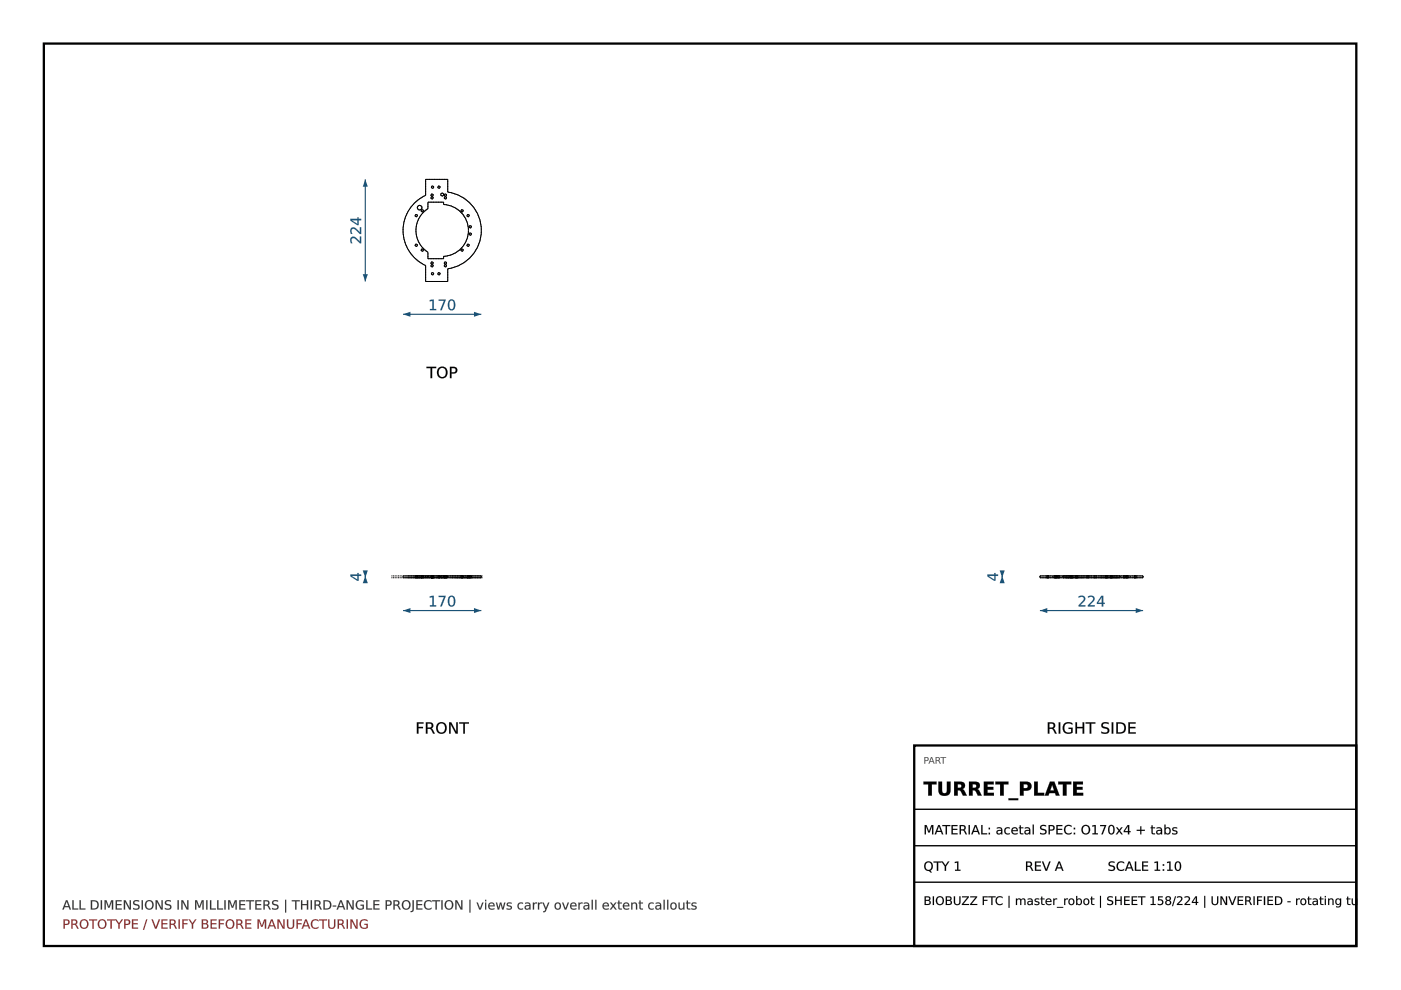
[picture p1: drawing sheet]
<svg xmlns="http://www.w3.org/2000/svg" width="297mm" height="210mm" viewBox="0 0 297 210" stroke-linecap="round" stroke-linejoin="round" font-family="sans-serif">
<path d="M9.3 9.2h278.3v191.4h-278.3z" fill="none" stroke="#000" stroke-width=".49"/>
<path d="M90.2 122.1h-4.7v.4h4.7M90.2 122.5h4.7M90.2 122.1h4.7M90.2 122.1v.4M94.9 122.1h7.2v.4h-7.2M94.9 122.1v.4" fill="none" stroke="#000" stroke-width=".21"/>
<g fill="none" stroke="#000" stroke-width=".21" stroke-dasharray=".2 .1" stroke-linecap="butt">
<path d="M86.4 122.5h4.3M86.4 122.1h4.3M88 122.5h.5M88 122.1h.5M88 122.5v-.4M88.2 122.5v-.4M88.5 122.5h1M88.5 122.1h1M88.5 122.5v-.4M88.5 122.5h-.5M88.5 122.1h-.5M88.5 122.1v.4"/>
<path d="M89.3 122.5h.5M89.3 122.1h.5M89.3 122.5v-.4M89.5 122.5h-1M89.5 122.1h-1M89.5 122.1v.4M89.8 122.5h-.5M89.8 122.1h-.5M89.8 122.1v.4M90.2 122.5h4.7M90.2 122.5h-7.2M90.2 122.1h4.7"/>
<path d="M90.2 122.1h-7.2M90.2 122.5v-.4M90.2 122.1v.4M90.7 122.5h-2.5M90.7 122.1h-2.5M90.7 122.1h3.3M90.7 122.1v.4M90.7 122.5v-.4M91.4 122.5h.4M91.4 122.1h.4M91.4 122.5v-.4M91.5 122.5h.4"/>
<path d="M91.5 122.1h.4M91.5 122.5v-.4M91.8 122.5h-.4M91.8 122.1h-.4M91.8 122.1v.4M91.9 122.5h-.4M91.9 122.1h-.4M91.9 122.1v.4M92.8 122.5h.5M92.8 122.1h.5M92.8 122.5v-.4M93.3 122.5h-.5"/>
<path d="M93.3 122.1h-.5M93.3 122.1v.4M93.5 122.5h.6M93.5 122.1h.6M93.5 122.5v-.4M94 122.5h8.3M94 122.5h-3.3M94 122.1h5.3M94 122.1v.4M94 122.5v-.4M94.1 122.5h-.6M94.1 122.1h-.6"/>
<path d="M94.1 122.1v.4M94.2 122.5h.5M94.2 122.1h.5M94.2 122.5v-.4M94.7 122.5h-.5M94.7 122.1h-.5M94.7 122.1v.4M94.9 122.5v-.4M94.9 122.1v.4M97.7 122.5h.5M97.7 122.1h.5M97.7 122.5v-.4"/>
<path d="M98.2 122.5h-.5M98.2 122.1h-.5M98.2 122.1v.4M99 122.5h.5M99 122.1h.5M99 122.5v-.4M99.3 122.5h-2.7M99.3 122.5v-.4M99.5 122.5h.4M99.5 122.1h.4M99.5 122.5v-.4M99.5 122.5h-.5"/>
<path d="M99.5 122.5h-.6M99.5 122.1h-.5M99.5 122.1v.4M99.9 122.5h-.4M99.9 122.1h-.4M99.9 122.1v.4M102.1 122.5h-6.5M102.1 122.1h-6.5M102.3 122.1h-8.3"/>
</g>
<path d="M85.5 129.5h16.6" fill="none" stroke="#1a5276" stroke-width=".24"/>
<g fill="#1a5276">
<path d="M85.5 129.5l1.5-.6v1.1z"/>
<path d="M100.5 128.9l1.6 .6-1.6 .5z"/>
<path d="M91.1 126.4l.9-.1v2h.5v.3h-1.3v-.3h.5v-1.7l-.6 .1zM93 126.3h1.5l-.8 2.3h-.4l.8-2h-1.1zM95.5 126.6a1.23 1.23 0 0 0 .2 1.8 1.14 1.14 0 0 0 0-1.9zM95.3 126.4a.85 .85 0 0 1 1 .1 .85 .85 0 0 1 .2 1 .85 .85 0 0 1-.8 1.1 .85 .85 0 0 1-.7-1.1v-.7z"/>
<path d="M91.1 126.4l.9-.1v2h.5v.3h-1.4v-.3h.6v-1.7l-.6 .1zM91.1 126.4v.3l.6-.1v1.7h-.5v.3h1.3v-.3h-.5v-2zM93 126.3h1.5l-.8 2.3h-.4l.8-2h-1.1zM93 126.3v.3h1.1l-.8 2h.4l.8-2.3zM95.5 126.6a1.22 1.22 0 0 0 .2 1.8 1.13 1.13 0 0 0 0-1.9zM95.5 126.6a.59 .59 0 0 1 .7 .1 .59 .59 0 0 1 0 .8 .59 .59 0 0 1 0 .7 .59 .59 0 0 1-.7 .1 1.71 1.71 0 0 1 0-1.7zM95.3 126.4a.86 .86 0 0 1 1 .1 .86 .86 0 0 1 .2 1 .86 .86 0 0 1-.8 1.1 .86 .86 0 0 1-.8-1.1l.1-.7zM95.3 126.4a1.53 1.53 0 0 0 .2 2.2h.2a1.2 1.2 0 0 0 .7-1.8l-.4-.5z"/>
</g>
<path d="M77.4 122.1v.4" fill="none" stroke="#1a5276" stroke-width=".24"/>
<g fill="#1a5276">
<path d="M77.4 122.1l.6 1.6h-1.1z"/>
<path d="M76.9 120.9h1.1l-.6 1.6z"/>
<path d="M74.6 122.1l1.2 .8v-.8zM74.3 121.8h1.5v-.3h.2v.3h.6v.3h-.6v1h-.3l-1.4-.9z"/>
<path d="M74.6 122.1l1.2 .8v-.8zM74.5 122.1h1.3v.8zM74.3 121.8h1.5v-.3h.2v.3h.6v.3h-.6v1h-.3l-1.4-.9zM74.3 121.8v.4l1.4 .9h.3v-1h.6v-.3h-.6v-.3h-.2v.3z"/>
</g>
<g fill="#000">
<path d="M88.4 153.1h1.4v.3h-1.1v.7h1v.3h-1v1.1h-.3zM90.3 153.1h.7a.67 .67 0 0 1 .8 .5 .67 .67 0 0 1-.3 .8l.7 1.1h-.4l-.4-.8-.4-.2h-.4v1h-.3zM90.6 153.4v.9h.4a.43 .43 0 0 0 .5-.5 .43 .43 0 0 0-.5-.4zM93 153.6a.95 .95 0 0 0-.1 1.2 .95 .95 0 0 0 1.1 .4 .96 .96 0 0 0 .4-1.2 .96 .96 0 0 0-1.2-.5zM92.4 154.3a1.2 1.2 0 0 1 2.4 0 1.2 1.2 0 0 1-2.4 0zM95.2 153.1h.5l1 2.1v-2.1h.4v2.4h-.5l-1.1-2v2h-.3zM97.4 153.1h2v.3h-.8v2.1h-.4v-2.1h-.8z"/>
<path d="M88.4 153.1h1.4v.3h-1.1v.7h1v.3h-1v1.2h-.3zM88.4 153.1v2.4h.3v-1.1h1v-.3h-1v-.7h1.1v-.3zM90.3 153.1h.7a.69 .69 0 0 1 .9 .5 .69 .69 0 0 1-.4 .8l.3 .3 .4 .9h-.4l-.5-1-.7-.1v1.1h-.3zM90.3 153.1v2.4h.3v-1l.7 .1 .5 .9h.4l-.5-.8-.3-.3a.65 .65 0 0 0 .4-.8 .65 .65 0 0 0-.8-.4zM90.6 153.4v.9l.4-.1a.41 .41 0 0 0 .5-.4 .41 .41 0 0 0-.5-.4zM90.6 153.4a.72 .72 0 0 1 .9 .2v.2a.42 .42 0 0 1-.5 .5h-.4zM93 153.6a.93 .93 0 0 0-.1 1.2 .93 .93 0 0 0 1.1 .4 .95 .95 0 0 0 .3-1.2 .95 .95 0 0 0-1.1-.5zM93 153.6a.85 .85 0 0 1 1.1-.1 .85 .85 0 0 1 .3 1.1 .79 .79 0 0 1-1 .7 .79 .79 0 0 1-.6-1zM92.4 154.3a1.22 1.22 0 0 1 2.4 0 1.22 1.22 0 0 1-2.4 0zM92.4 154.3a1.2 1.2 0 0 0 2.4 0 1.2 1.2 0 0 0-2.4 0zM95.2 153.1h.5l1 2.1v-2.1h.4v2.5h-.5l-1.1-2.1 .1 2.1h-.4zM95.2 153.1v2.4h.3l.1-2 1 2h.5v-2.4h-.4v2.1l-1-2.1zM97.4 153.1h2v.3h-.8v2.2h-.4v-2.2h-.8zM97.4 153.1v.3h.8v2.1h.4l-.1-2.1h.9v-.3z"/>
</g>
<g fill="none" stroke="#000" stroke-width=".21">
<path d="M90.2 38h4.7v2.7a8.2 8.2 0 0 1 7.2 8.2 8.2 8.2 0 0 1-7.2 8.1v2.7h-4.7v-3.4a8.2 8.2 0 0 1-4.7-7.4 8.2 8.2 0 0 1 4.7-7.5zM90.7 42.9h3.3v.5a5.5 5.5 0 0 1 5.3 5.5 5.5 5.5 0 0 1-5.3 5.5v.4h-3.3v-1.3a5.5 5.5 0 0 1 0-9.3z"/>
<circle cx="91.7" cy="39.7" r=".23"/>
<circle cx="93.1" cy="39.7" r=".23"/>
<circle cx="88.3" cy="45.7" r=".23"/>
<circle cx="88.3" cy="52" r=".23"/>
<circle cx="89" cy="44" r=".49"/>
<circle cx="89.5" cy="44.7" r=".23"/>
<circle cx="89.5" cy="53" r=".23"/>
<circle cx="91.6" cy="56.3" r=".23"/>
<circle cx="91.6" cy="55.8" r=".23"/>
<circle cx="91.6" cy="41.4" r=".23"/>
<circle cx="91.6" cy="42" r=".23"/>
<circle cx="91.7" cy="58" r=".23"/>
<circle cx="93.1" cy="58" r=".23"/>
<circle cx="93.8" cy="41.3" r=".3"/>
<circle cx="94.4" cy="41.4" r=".23"/>
<circle cx="94.4" cy="56.3" r=".23"/>
<circle cx="94.4" cy="42" r=".23"/>
<circle cx="94.4" cy="55.8" r=".23"/>
<circle cx="98" cy="44.7" r=".23"/>
<circle cx="98" cy="53" r=".23"/>
<circle cx="99.3" cy="45.7" r=".23"/>
<circle cx="99.3" cy="52" r=".23"/>
<circle cx="99.7" cy="49.6" r=".23"/>
<circle cx="99.7" cy="48.1" r=".23"/>
</g>
<g fill="none" stroke="#000" stroke-width=".21" stroke-dasharray=".2 .1" stroke-linecap="butt">
<path d="M90.2 38h4.7M90.2 38v3.4M94.9 38v2.7M90.2 59.7h4.7M90.2 56.3a8.2 8.2 0 0 1-4.7-7.4 8.2 8.2 0 0 1 4.7-7.5M90.2 56.3v3.4M90.7 42.9h3.3M90.7 44.2v-1.3M90.7 44.2a5.5 5.5 0 0 0 0 9.3M90.7 54.8v-1.3M90.7 54.8h3.3M94 43.4v-.5"/>
<path d="M94 54.8v-.4M94 54.4a5.5 5.5 0 0 0 5.3-5.5M94.9 40.7a8.2 8.2 0 0 1 7.2 8.2M94.9 57v2.7M99.3 48.9a5.5 5.5 0 0 0-5.3-5.5M102.1 48.9a8.2 8.2 0 0 1-7.2 8.1"/>
<circle cx="91.7" cy="39.7" r=".23"/>
<circle cx="93.1" cy="39.7" r=".23"/>
<circle cx="88.3" cy="45.7" r=".23"/>
<circle cx="88.3" cy="52" r=".23"/>
<circle cx="89" cy="44" r=".49"/>
<circle cx="89.5" cy="44.7" r=".23"/>
<circle cx="89.5" cy="53" r=".23"/>
<circle cx="91.6" cy="56.3" r=".23"/>
<circle cx="91.6" cy="55.8" r=".23"/>
<circle cx="91.6" cy="41.4" r=".23"/>
<circle cx="91.6" cy="42" r=".23"/>
<circle cx="91.7" cy="58" r=".23"/>
<circle cx="93.1" cy="58" r=".23"/>
<circle cx="93.8" cy="41.3" r=".3"/>
<circle cx="94.4" cy="41.4" r=".23"/>
<circle cx="94.4" cy="56.3" r=".23"/>
<circle cx="94.4" cy="42" r=".23"/>
<circle cx="94.4" cy="55.8" r=".23"/>
<circle cx="98" cy="44.7" r=".23"/>
<circle cx="98" cy="53" r=".23"/>
<circle cx="99.3" cy="45.7" r=".23"/>
<circle cx="99.3" cy="52" r=".23"/>
<circle cx="99.7" cy="49.6" r=".23"/>
<circle cx="99.7" cy="48.1" r=".23"/>
</g>
<path d="M85.5 66.6h16.6" fill="none" stroke="#1a5276" stroke-width=".24"/>
<g fill="#1a5276">
<path d="M85.5 66.6l1.5-.5v1.1z"/>
<path d="M100.5 66.1l1.6 .5-1.6 .6z"/>
<path d="M91.1 63.6l.9-.1v2h.5v.3h-1.3v-.3h.5v-1.7l-.6 .1zM93 63.5h1.5l-.8 2.3h-.4l.8-2h-1.1zM95.5 63.8a1.23 1.23 0 0 0 .2 1.8 1.14 1.14 0 0 0 0-1.9zM95.3 63.6a.85 .85 0 0 1 1 .1 .85 .85 0 0 1 .2 .9 .85 .85 0 0 1-.8 1.2 .85 .85 0 0 1-.7-1.2v-.6z"/>
<path d="M91.1 63.6l.9-.1v2h.5v.3h-1.4v-.3h.6v-1.7l-.6 .1zM91.1 63.6v.3l.6-.1v1.7h-.5v.3h1.3v-.3h-.5v-2zM93 63.5h1.5l-.8 2.3h-.4l.8-2h-1.1zM93 63.5v.3h1.1l-.8 2h.4l.8-2.3zM95.5 63.8a1.22 1.22 0 0 0 .2 1.8 1.13 1.13 0 0 0 0-1.9zM95.5 63.8a.59 .59 0 0 1 .7 .1 .59 .59 0 0 1 0 .7 .59 .59 0 0 1 0 .8 .59 .59 0 0 1-.7 .1 1.71 1.71 0 0 1 0-1.7zM95.3 63.6a.86 .86 0 0 1 1 .1 .86 .86 0 0 1 .2 .9 .86 .86 0 0 1-.8 1.2 .86 .86 0 0 1-.8-1.2l.1-.6zM95.3 63.6a1.53 1.53 0 0 0 .2 2.2h.2a1.2 1.2 0 0 0 .7-1.8l-.4-.5z"/>
</g>
<path d="M77.4 38v21.7" fill="none" stroke="#1a5276" stroke-width=".24"/>
<g fill="#1a5276">
<path d="M77.4 38l.6 1.6h-1.1z"/>
<path d="M76.9 58.1h1.1l-.6 1.6z"/>
<path d="M74.4 50.4a.97 .97 0 0 1 1.5 .4l.4 .4v-1h.3v1.4h-.3l-.5-.5a.99 .99 0 0 0-1.2-.5l-.1 .5 .2 .5h-.3l-.1-.7zM74.4 48.4a.97 .97 0 0 1 1.5 .4l.4 .4v-1h.3v1.4h-.3l-.5-.5a.99 .99 0 0 0-1.2-.5l-.1 .5 .2 .5h-.3l-.1-.6zM74.6 46.7l1.2 .8v-.8zM74.3 46.4h1.5v-.3h.2v.3h.6v.3h-.6v1h-.3l-1.4-.9z"/>
<path d="M74.4 50.4a1.2 1.2 0 0 1 1.7 .6l.2 .2v-1.1h.3v1.5a.61 .61 0 0 1-.8-.5 .98 .98 0 0 0-1.2-.5l-.1 .3 .2 .7a.63 .63 0 0 1-.5-.4 .63 .63 0 0 1 .1-.7zM74.4 50.4l-.1 .8 .1 .4h.3a.57 .57 0 0 1-.1-.9 .57 .57 0 0 1 .8 0l.9 .9h.3v-1.4h-.3v1.1l-1.1-1.1h-.5zM74.4 48.4a1.2 1.2 0 0 1 1.7 .6l.2 .2v-1h.3v1.4a.61 .61 0 0 1-.8-.4 .98 .98 0 0 0-1.2-.6l-.1 .4 .2 .6a.63 .63 0 0 1-.5-.4 .63 .63 0 0 1 .1-.6zM74.4 48.4l-.1 .9 .1 .3h.3a.57 .57 0 0 1-.1-.9 .57 .57 0 0 1 .8 .1l.9 .8h.3v-1.4h-.3v1.1l-1.1-1-.5-.1zM74.6 46.7l1.2 .8v-.8zM74.5 46.7h1.3v.8zM74.3 46.4h1.5v-.3h.2v.3h.6v.3h-.6v1h-.3l-1.4-.9zM74.3 46.4v.4l1.4 .9h.3v-1h.6v-.3h-.6v-.3h-.2v.3z"/>
</g>
<g fill="#000">
<path d="M90.4 77.8h2.1v.2h-.9v2.2h-.3v-2.2h-.9zM93.2 78.3a.95 .95 0 0 0-.1 1.1 .95 .95 0 0 0 1.1 .4 .96 .96 0 0 0 .3-1.2 .96 .96 0 0 0-1.1-.5zM92.6 78.9a1.2 1.2 0 0 1 2.4 0 1.2 1.2 0 0 1-2.4 0zM95.7 78v.9h.4a.45 .45 0 0 0 .5-.4 .45 .45 0 0 0-.5-.5zM95.4 77.8h.7a.72 .72 0 0 1 .9 .7 .72 .72 0 0 1-.9 .7h-.4v1h-.3z"/>
<path d="M90.4 77.8h2.1v.3l-.9-.1v2.2h-.3v-2.2l-.9 .1zM90.4 77.8v.2h.9v2.2h.3v-2.2h.9v-.2zM93.2 78.3a.93 .93 0 0 0-.1 1.1 .93 .93 0 0 0 1.1 .4 .95 .95 0 0 0 .3-1.2 .95 .95 0 0 0-1.1-.5zM93.2 78.2a.85 .85 0 0 1 1.1 0 .85 .85 0 0 1 .2 1.1 .79 .79 0 0 1-.9 .7 .79 .79 0 0 1-.6-1zM92.5 78.9a1.25 1.25 0 0 1 2.5 0 1.25 1.25 0 0 1-2.5 0zM92.6 78.9a1.2 1.2 0 0 0 2.4 0 1.2 1.2 0 0 0-2.4 0zM95.7 78v.9h.4a.43 .43 0 0 0 .5-.4 .43 .43 0 0 0-.5-.4zM95.7 78h.4a.47 .47 0 0 1 .5 .5 .47 .47 0 0 1-.5 .5h-.4zM95.4 77.8h.7a.74 .74 0 0 1 .9 .7 .74 .74 0 0 1-.9 .7h-.4v1h-.3zM95.4 77.8v2.4h.3v-1a.85 .85 0 0 0 1.2-.9l-.3-.4z"/>
</g>
<path d="M223.2 122.5h16.4M223.2 122.1h16.4M223.2 122.1h-2.7v.4h2.7M223.2 122.1v.4M239.6 122.1h2.8v.4h-2.8M239.6 122.1v.4" fill="none" stroke="#000" stroke-width=".21"/>
<g fill="none" stroke="#000" stroke-width=".21" stroke-dasharray=".2 .1" stroke-linecap="butt">
<path d="M220.5 122.5h3.4M220.5 122.1h3.4M220.5 122.1v.4M221.9 122.5h.5M221.9 122.1h.5M221.9 122.5v-.4M222.1 122.5h-.2M222.1 122.1h-.2M222.4 122.5h-.3M222.4 122.1h-.3M222.4 122.5v-.4M223.4 122.5h.8"/>
<path d="M223.4 122.1h.8M223.4 122.5v-.4M223.5 122.5h.6M223.5 122.1h.6M223.6 122.5v-.4M223.7 122.5h.4M223.7 122.1h.4M223.7 122.5h-.3M223.7 122.1h-.3M223.9 122.5h-.3M223.9 122.1h-.3M223.9 122.5v-.4"/>
<path d="M224 122.5h-.3M224 122.1h-.3M224 122.5v-.4M224.1 122.5h-.2M224.1 122.1h-.2M224.1 122.5v-.4M224.2 122.5h.5M224.2 122.1h.5M224.2 122.5v-.4M224.2 122.5h-.3M224.2 122.1h-.3M224.4 122.5h-.2"/>
<path d="M224.4 122.1h-.2M224.7 122.5h-.3M224.7 122.1h-.3M224.7 122.5v-.4M225.4 122.5h1.4M225.4 122.5h.5M225.4 122.1v.4M225.9 122.1h-.5M225.9 122.5v-.4M226.1 122.5h.9M226.1 122.1h1M226.1 122.5v-.4"/>
<path d="M226.5 122.5h-.4M226.5 122.1h-.4M226.8 122.5h10.1M226.8 122.1h-1.4M226.8 122.1h10.1M226.8 122.5v-.4M227 122.5h.4M227 122.1h.3M227 122.1h.4M227 122.5v-.4M227 122.5h-.5M227 122.1h-.3"/>
<path d="M227.2 122.5h-.2M227.2 122.1h-.2M227.2 122.1h-.3M227.4 122.5h-.2M227.4 122.1h-.2M227.4 122.5v-.4M228 122.5h.5M228 122.1h.5M228 122.5v-.4M228.2 122.5h-.2M228.2 122.1h-.2M228.5 122.5h-.3"/>
<path d="M228.5 122.1h-.3M228.5 122.5v-.4M229.6 122.5h-3.7M230.4 122.5h.5M230.4 122.1h.5M230.4 122.5v-.4M230.6 122.5h-.2M230.6 122.1h-.2M230.9 122.5h-.3M230.9 122.1h-.3M230.9 122.5v-.4M231.4 122.1h-6.1"/>
<path d="M232 122.5h.4M232 122.1h.4M232 122.5v-.4M232.2 122.5h-.2M232.2 122.1h-.2M232.4 122.5h-.2M232.4 122.1h-.2M232.4 122.5v-.4M234.4 122.5h.4M234.4 122.1h.4M234.4 122.5v-.4M234.6 122.5h-.2"/>
<path d="M234.6 122.1h-.2M234.8 122.5h-.2M234.8 122.1h-.2M234.8 122.5v-.4M235.4 122.5h.5M235.4 122.1h.5M235.4 122.5v-.4M235.6 122.5h-.2M235.6 122.1h-.2M235.9 122.5h-.3M235.9 122.1h-.3M235.9 122.5v-.4"/>
<path d="M236.1 122.5h1.4M236.1 122.5v-.4M237 122.5h-3.8M237 122.5h.5M237 122.1h-3.8M237 122.5v-.4M237.5 122.1h-1.4M237.5 122.1h-.5M237.5 122.1v.4M238.2 122.5h.4M238.2 122.1h.4M238.2 122.5v-.4"/>
<path d="M238.4 122.5h-.2M238.4 122.1h-.2M238.6 122.5h-.2M238.6 122.1h-.2M238.6 122.5v-.4M238.8 122.5h.4M238.8 122.1h.4M238.8 122.5v-.4M238.9 122.5h-15M238.9 122.5h3.5M238.9 122.1h-15M238.9 122.1h3.5"/>
<path d="M238.9 122.5v-.4M239 122.5h-.2M239 122.1h-.2M239.2 122.5h-.2M239.2 122.1h-.2M239.2 122.5v-.4M240.5 122.5h.4M240.5 122.1h.4M240.5 122.5v-.4M240.7 122.5h-.2M240.7 122.1h-.2M240.9 122.5h-.2"/>
<path d="M240.9 122.1h-.2M240.9 122.5v-.4M242.4 122.1v.4"/>
</g>
<path d="M220.5 129.5h21.9" fill="none" stroke="#1a5276" stroke-width=".24"/>
<g fill="#1a5276">
<path d="M220.5 129.5l1.5-.6v1.1z"/>
<path d="M240.8 128.9l1.6 .6-1.6 .5z"/>
<path d="M228.7 126.4a.8 .8 0 0 1 1-.1 .8 .8 0 0 1 .3 1l-1 1h1.1v.3h-1.4v-.3l.4-.5a.97 .97 0 0 0 .6-1.1l-.5-.1-.5 .1zM230.7 126.4a.8 .8 0 0 1 1-.1 .8 .8 0 0 1 .3 1l-1 1h1.1v.3h-1.4v-.3l.4-.5a.97 .97 0 0 0 .6-1.1l-.5-.1-.5 .1zM233.6 126.6l-.8 1.2h.8zM233.5 126.3h.4v1.5h.3v.3h-.3v.5h-.3v-.5h-1v-.3z"/>
<path d="M228.7 126.4a.81 .81 0 0 1 1.1 0 .81 .81 0 0 1 .1 1.1l-.9 .8h1.1v.3h-1.4a.6 .6 0 0 1 .4-.8 .96 .96 0 0 0 .6-1.1l-.5-.1-.5 .2zM228.7 126.4v.3a.57 .57 0 0 1 .9-.1 .57 .57 0 0 1-.1 .9l-.8 .8v.3h1.4v-.3h-1.1l.8-.8a.73 .73 0 0 0 .1-1 .73 .73 0 0 0-1-.1zM230.7 126.4a.81 .81 0 0 1 1.1 0 .81 .81 0 0 1 .1 1.1l-.9 .8h1.1v.3h-1.4a.6 .6 0 0 1 .4-.8 .96 .96 0 0 0 .5-1.1l-.4-.1-.5 .2zM230.7 126.4v.3a.57 .57 0 0 1 .8-.1 .57 .57 0 0 1 0 .9l-.8 .8v.3h1.4v-.3h-1.1l.8-.8a.73 .73 0 0 0 .1-1 .73 .73 0 0 0-1-.1zM233.6 126.6l-.8 1.2h.8zM233.6 126.5v1.3h-.8zM233.5 126.3h.4v1.5h.3v.3h-.3v.5h-.3v-.5h-1v-.3zM233.5 126.3l-.9 1.5v.3l1-.1v.6h.3v-.6l.3 .1v-.3h-.3v-1.5z"/>
</g>
<path d="M212.5 122.1v.4" fill="none" stroke="#1a5276" stroke-width=".24"/>
<g fill="#1a5276">
<path d="M212.5 122.1l.5 1.6h-1.1z"/>
<path d="M211.9 120.9h1.1l-.5 1.6z"/>
<path d="M209.6 122.1l1.2 .8v-.8zM209.3 121.8h1.5v-.3h.3v.3h.5v.3h-.5v1h-.3l-1.5-.9z"/>
<path d="M209.6 122.1l1.2 .8v-.8zM209.5 122.1h1.3v.8zM209.3 121.8h1.5v-.3h.3v.3h.5v.3h-.5v1h-.3l-1.5-.9zM209.3 121.8v.4l1.5 .9h.3v-1h.5v-.3h-.5v-.3h-.3v.3z"/>
</g>
<g fill="#000">
<path d="M222.2 153.1h.7a.67 .67 0 0 1 .8 .5 .67 .67 0 0 1-.4 .8l.7 1.1h-.3l-.4-.8-.5-.2h-.3v1h-.3zM222.5 153.4v.9h.4a.43 .43 0 0 0 .5-.5 .43 .43 0 0 0-.5-.4zM224.5 153.1h.3v2.4h-.3zM225.6 153.4a1.51 1.51 0 0 1 1.8-.1v.4a.99 .99 0 0 0-1.4-.1 .99 .99 0 0 0-.2 1.3 .99 .99 0 0 0 1.3 .3v-.6h-.5v-.3h.8v1a1.3 1.3 0 0 1-1.8-.1 1.3 1.3 0 0 1 0-1.8zM228 153.1h.3v1h1.2v-1h.4v2.4h-.4v-1.1h-1.2v1.1h-.3zM230.2 153.1h2v.3h-.8v2.1h-.4v-2.1h-.8zM233.7 153.3l1-.2 .3 .1v.3a.82 .82 0 0 0-1.2 .3l.1 .2a1.3 1.3 0 0 1 1.3 .9 1.1 1.1 0 0 1-1.7 .5v-.3a.74 .74 0 0 0 .8 .3 .74 .74 0 0 0 .5-.6l-.1-.2a1.34 1.34 0 0 1-1.2-.8zM235.7 153.1h.3v2.4h-.3zM237 153.4v1.9a1 1 0 0 0 1.4-1 1 1 0 0 0-1.4-.9zM236.7 153.1h.7a1.21 1.21 0 0 1 1.3 1.2 1.21 1.21 0 0 1-1.3 1.2h-.7zM239.2 153.1h1.6v.3h-1.2v.7h1.1v.3h-1.1v.9h1.2v.2h-1.6z"/>
<path d="M222.1 153.1h.8a.69 .69 0 0 1 .8 .5 .69 .69 0 0 1-.4 .8l.3 .3 .5 .9h-.4l-.6-1-.6-.1v1.1h-.4zM222.2 153.1v2.4h.3v-1l.7 .1 .5 .9h.3l-.4-.8-.3-.3a.65 .65 0 0 0 .4-.8 .65 .65 0 0 0-.8-.4zM222.5 153.4v.9l.4-.1a.41 .41 0 0 0 .5-.4 .41 .41 0 0 0-.5-.4zM222.5 153.4a.72 .72 0 0 1 .9 .2v.2a.42 .42 0 0 1-.5 .5h-.4zM224.5 153.1h.3v2.5h-.3zM224.5 153.1v2.4h.3v-2.4zM225.6 153.4a1.5 1.5 0 0 1 1.8-.1v.4a.98 .98 0 0 0-1.4-.1 .98 .98 0 0 0-.2 1.3 .98 .98 0 0 0 1.3 .3v-.6h-.6v-.3h.9v1a1.32 1.32 0 0 1-1.8-.1 1.32 1.32 0 0 1 0-1.8zM225.6 153.4a1.29 1.29 0 0 0 0 1.8 1.29 1.29 0 0 0 1.8 .1v-1h-.8v.3l.5-.1v.7a.99 .99 0 0 1-1.3-.3 .99 .99 0 0 1 .2-1.3 .99 .99 0 0 1 1.4 .1v-.4a1.57 1.57 0 0 0-1.8 .1zM228 153.1h.4v1h1.1v-1h.4v2.5h-.4v-1.2h-1.2l.1 1.2h-.4zM228 153.1v2.4h.3v-1.1h1.3l-.1 1.1h.4v-2.4h-.4l.1 1h-1.3v-1zM230.2 153.1h2v.3h-.8v2.2h-.4v-2.2h-.8zM230.2 153.1v.3h.9l-.1 2.1h.4v-2.1h.8v-.3zM233.7 153.3l.4-.2 .8 .1h.2v.4a.87 .87 0 0 0-1.3 .2l.1 .2 .6 .2a.76 .76 0 0 1 .7 .9 .76 .76 0 0 1-1.1 .5l-.6-.1v-.4a.72 .72 0 0 0 .8 .3 .72 .72 0 0 0 .5-.6l-.4-.3a.72 .72 0 0 1-.8-.4 .72 .72 0 0 1 .1-.8zM233.7 153.3a.64 .64 0 0 0-.1 .7 .64 .64 0 0 0 .6 .4 .5 .5 0 0 1 .7 .6 .5 .5 0 0 1-.8 .3l-.6-.2v.3a1.09 1.09 0 0 0 1.7-.5 .82 .82 0 0 0-.9-.7l-.3-.1a.44 .44 0 0 1-.1-.6 .44 .44 0 0 1 .6-.1l.6 .1-.1-.3h-.3zM235.7 153.1h.3v2.5h-.3zM235.7 153.1v2.4h.3v-2.4zM237 153.4v1.9a.98 .98 0 0 0 1.4-1 .98 .98 0 0 0-1.4-.9zM237 153.4a1.01 1.01 0 0 1 1.4 .9 1.01 1.01 0 0 1-1.4 1zM236.7 153.1a1.7 1.7 0 0 1 2 .7 1.21 1.21 0 0 1-.1 1.3 1.21 1.21 0 0 1-1.2 .5h-.7zM236.7 153.1v2.4h.7a1.19 1.19 0 0 0 1.3-1.2 1.19 1.19 0 0 0-1.3-1.1zM239.2 153.1h1.6v.3h-1.2v.7h1.1v.3h-1.1v.9h1.2v.3h-1.6zM239.2 153.1v2.4h1.6v-.2h-1.3v-.9h1.2v-.3h-1.2v-.7h1.3v-.3z"/>
</g>
<g fill="#333">
<path d="M14.1 191.1l-.3 1h.7zM14 190.9h.3l.8 1.9h-.3l-.2-.5h-.9l-.2 .5h-.3zM15.3 190.9h.3v1.7h1v.2h-1.3zM16.9 190.9h.2v1.7h1v.2h-1.2zM19.5 191.1v1.5a.82 .82 0 0 0 1.1-.7 .82 .82 0 0 0-1.1-.8zM19.3 190.9h.5a.99 .99 0 0 1 1.1 1 .99 .99 0 0 1-1.1 .9h-.5zM21.4 190.9h.2v1.9h-.2zM22.2 190.9h.4l.5 1.3 .5-1.3h.4v1.9h-.3v-1.7l-.5 1.4h-.3l-.5-1.4v1.7h-.2zM24.5 190.9h1.3v.2h-1v.6h.9v.2h-.9v.7h1v.2h-1.3zM26.3 190.9h.3l.9 1.6v-1.6h.3v1.9h-.4l-.9-1.6v1.6h-.2zM28.4 191l.8-.1h.3v.3a.51 .51 0 0 0-.6-.2 .51 .51 0 0 0-.3 .6 .96 .96 0 0 1 1 .9 1 1 0 0 1-1.4 .3v-.3a.64 .64 0 0 0 1.1-.3l-.1-.1a.97 .97 0 0 1-1-.9zM30 190.9h.3v1.9h-.3zM31.2 191.3a.78 .78 0 0 0-.1 .9 .78 .78 0 0 0 .9 .4 .76 .76 0 0 0 .3-1.1 .76 .76 0 0 0-1.1-.2zM30.7 191.8a.99 .99 0 0 1 1.9 0 .99 .99 0 0 1-1.9 0zM33 190.9h.4l.8 1.6v-1.6h.3v1.9h-.4l-.8-1.6v1.6h-.3zM35.1 191l.8-.1h.3v.3a.51 .51 0 0 0-.6-.2 .51 .51 0 0 0-.3 .6 .96 .96 0 0 1 1 .9 1 1 0 0 1-1.3 .3v-.3a.64 .64 0 0 0 1-.3v-.1a.97 .97 0 0 1-1-.9zM37.6 190.9h.3v1.9h-.3zM38.4 190.9h.4l.9 1.6v-1.6h.3v1.9h-.4l-.9-1.6v1.6h-.3zM41.4 190.9h.4l.5 1.3 .5-1.3h.4v1.9h-.3v-1.7l-.5 1.4h-.3l-.5-1.4v1.7h-.2zM43.7 190.9h.3v1.9h-.3zM44.5 190.9h.3v1.7h1v.2h-1.3zM46 190.9h.3v1.7h1v.2h-1.3zM47.6 190.9h.2v1.9h-.2zM48.4 190.9h.4l.5 1.3 .5-1.3h.4v1.9h-.3v-1.7l-.5 1.4h-.2l-.6-1.4v1.7h-.2zM50.7 190.9h1.3v.2h-1v.6h1v.2h-1v.7h1v.2h-1.3zM52.2 190.9h1.7v.2h-.7v1.7h-.3v-1.7h-.7zM54.1 190.9h1.3v.2h-1v.6h.9v.2h-.9v.7h1v.2h-1.3zM55.9 190.9h.6a.55 .55 0 0 1 .6 .3 .55 .55 0 0 1-.3 .7l.6 .9h-.3l-.3-.6-.4-.2h-.3v.8h-.2zM56.1 191.1v.7h.4a.35 .35 0 0 0 .4-.4 .35 .35 0 0 0-.4-.3zM57.9 191l.8-.1h.3v.3a.51 .51 0 0 0-.7-.2 .51 .51 0 0 0-.3 .6 .96 .96 0 0 1 1 .9 1 1 0 0 1-1.3 .3v-.3a.64 .64 0 0 0 1.1-.3l-.1-.1a.97 .97 0 0 1-1-.9zM60.4 190.8h.3v2.7h-.3zM61.9 190.9h1.7v.2h-.7v1.7h-.3v-1.7h-.7zM63.8 190.9h.3v.8h1v-.8h.2v1.9h-.2v-.9h-1v.9h-.3zM65.9 190.9h.2v1.9h-.2zM66.7 190.9h.6a.55 .55 0 0 1 .6 .3 .55 .55 0 0 1-.3 .7l.6 .9h-.3l-.3-.6-.4-.2h-.2v.8h-.3zM67 191.1v.7h.3a.35 .35 0 0 0 .4-.4 .35 .35 0 0 0-.4-.3zM68.9 191.1v1.5a.82 .82 0 0 0 1.1-.7 .82 .82 0 0 0-1.1-.8zM68.6 190.9h.5a.99 .99 0 0 1 1.2 1 .99 .99 0 0 1-1.2 .9h-.5zM70.6 192h.7v.2h-.7zM72.3 191.1l-.4 1h.7zM72.1 190.9h.3l.8 1.9h-.3l-.2-.5h-.9l-.2 .5h-.2zM73.5 190.9h.3l.9 1.6v-1.6h.3v1.9h-.4l-.9-1.6v1.6h-.2zM75.7 191.1l.4-.2 .5-.1 .5 .2v.3a.81 .81 0 0 0-1.1-.1 .81 .81 0 0 0-.2 1.1 .81 .81 0 0 0 1.1 .3v-.6h-.5v-.2h.8v.9a1.07 1.07 0 0 1-1.5-.1 1.07 1.07 0 0 1 0-1.5zM77.6 190.9h.3v1.7h1v.2h-1.3zM79.2 190.9h1.2v.2h-1v.6h1v.2h-1v.7h1.1v.2h-1.3zM82 191.1v.7h.4a.37 .37 0 0 0 .4-.3 .37 .37 0 0 0-.4-.4zM81.8 190.9h.6a.6 .6 0 0 1 .7 .6 .6 .6 0 0 1-.7 .6h-.4v.7h-.2zM83.4 190.9h.6a.55 .55 0 0 1 .7 .3 .55 .55 0 0 1-.3 .7l.6 .9h-.3l-.4-.6-.3-.2h-.3v.8h-.3zM83.7 191.1v.7h.3a.35 .35 0 0 0 .4-.4 .35 .35 0 0 0-.4-.3zM85.7 191.3a.78 .78 0 0 0-.2 .9 .78 .78 0 0 0 1 .4 .76 .76 0 0 0 .2-1.1 .76 .76 0 0 0-1-.2zM85.1 191.8a1 1 0 0 1 2 0 1 1 0 0 1-2 0zM87.5 190.9h.2v2l-.2 .4-.4 .1v-.2l.3-.3zM88.3 190.9h1.2v.2h-1v.6h1v.2h-1v.7h1.1v.2h-1.3zM90.1 191.1l.5-.2 .4-.1 .5 .2v.3a.78 .78 0 0 0-1.1 0 .78 .78 0 0 0 0 1.1 .78 .78 0 0 0 1.1 0v.3a1.04 1.04 0 0 1-1.4-.2 1.04 1.04 0 0 1 0-1.4zM91.6 190.9h1.7v.2h-.7v1.7h-.3v-1.7h-.7zM93.6 190.9h.2v1.9h-.2zM94.7 191.3a.78 .78 0 0 0-.1 .9 .78 .78 0 0 0 .9 .4 .76 .76 0 0 0 .3-1.1 .76 .76 0 0 0-1.1-.2zM94.2 191.8a1 1 0 0 1 2 0 1 1 0 0 1-2 0zM96.5 190.9h.4l.9 1.6v-1.6h.2v1.9h-.3l-.9-1.6v1.6h-.3zM99.5 190.8h.3v2.7h-.3zM101 191.4h.3l.5 1.2 .4-1.2h.3l-.6 1.4h-.3zM102.8 191.4h.3v1.4h-.3zM102.8 190.8h.3v.3h-.3zM103.7 191.5a.69 .69 0 0 1 .8-.1 .69 .69 0 0 1 .4 .8h-1.1a.67 .67 0 0 0 1 .3v.3a.84 .84 0 0 1-1.1-.1 .84 .84 0 0 1 0-1.2zM103.9 191.7l-.1 .3h.8l-.2-.4zM105.1 191.4h.3l.3 1.1 .3-1.1h.3l.3 1.1 .3-1.1h.2l-.3 1.4h-.3l-.4-1.2-.3 1.2h-.3zM107.6 191.4h.8l.1 .2a.41 .41 0 0 0-.5-.1 .41 .41 0 0 0-.3 .4 .61 .61 0 0 1 .6 .2 .61 .61 0 0 1 .1 .7h-.8h-.2v-.3a.53 .53 0 0 0 .9-.1l-.1-.1a.6 .6 0 0 1-.6-.2 .6 .6 0 0 1 0-.7zM109.9 191.5l.7-.2 .3 .1v.3a.58 .58 0 0 0-.8 0 .58 .58 0 0 0 0 .8 .58 .58 0 0 0 .8 .1v.2a.8 .8 0 0 1-1.1-.2 .8 .8 0 0 1 .1-1.1zM111.6 192.2l-.1 .1a.36 .36 0 0 0 .3 .4 .36 .36 0 0 0 .4-.3v-.3zM111.3 191.4a.73 .73 0 0 1 1.2 .6v.8h-.3v-.2a.53 .53 0 0 1-.6 .3 .53 .53 0 0 1-.4-.6 .53 .53 0 0 1 .7-.4h.3a.53 .53 0 0 0-.3-.4 .53 .53 0 0 0-.6 .2zM113 191.4h.2v.2l.2-.2 .5-.1v.3a.44 .44 0 0 0-.5 0 .44 .44 0 0 0-.2 .5v.7h-.2zM114.1 191.4h.2v.2l.2-.2 .4-.1v.3a.44 .44 0 0 0-.4 0 .44 .44 0 0 0-.2 .5v.7h-.2zM115 191.4h.3l.4 1.1 .5-1.1h.3l-.8 1.8-.2 .2h-.4v-.2h.4l.1-.4zM117.9 191.7a.5 .5 0 0 0 0 .7 .5 .5 0 0 0 .7 0 .51 .51 0 0 0 0-.6 .51 .51 0 0 0-.7-.1zM117.5 192.1a.75 .75 0 0 1 1.5 0 .75 .75 0 0 1-1.5 0zM119.2 191.4h.2l.5 1.2 .5-1.2h.2l-.5 1.4h-.4zM121.1 191.5a.69 .69 0 0 1 .8-.1 .69 .69 0 0 1 .3 .8h-1.1a.67 .67 0 0 0 1.1 .3v.3a.84 .84 0 0 1-1.1-.1 .84 .84 0 0 1 0-1.2zM121.3 191.7l-.2 .3h.9l-.2-.4zM122.6 191.4h.3v.2l.2-.2 .4-.1v.3a.44 .44 0 0 0-.4 0 .44 .44 0 0 0-.2 .5v.7h-.3zM124 192.2v.1a.36 .36 0 0 0 .2 .4 .36 .36 0 0 0 .5-.3v-.3zM123.8 191.4a.73 .73 0 0 1 1.1 .6v.8h-.2v-.2a.53 .53 0 0 1-.7 .3 .53 .53 0 0 1-.3-.6 .53 .53 0 0 1 .7-.4h.3a.53 .53 0 0 0-.4-.4 .53 .53 0 0 0-.5 .2zM125.4 190.8h.3v2h-.3zM126.2 190.8h.3v2h-.3zM127.9 191.5a.69 .69 0 0 1 .9-.1 .69 .69 0 0 1 .3 .8h-1.1a.67 .67 0 0 0 1.1 .3v.3a.84 .84 0 0 1-1.2-.1 .84 .84 0 0 1 0-1.2zM128.1 191.7l-.1 .3h.9l-.3-.4zM129.3 191.4h.3l.4 .5 .4-.5h.3l-.5 .7 .5 .7h-.2l-.5-.5-.4 .5h-.3l.6-.7zM131.1 190.9h.2v.5h.5v.2h-.5v.9l.5 .1v.2h-.5l-.2-.2v-1h-.2v-.2h.2zM132.3 191.5a.69 .69 0 0 1 .8-.1 .69 .69 0 0 1 .3 .8h-1.1a.67 .67 0 0 0 1.1 .3v.3a.84 .84 0 0 1-1.1-.1 .84 .84 0 0 1 0-1.2zM132.5 191.7l-.2 .3h.9l-.2-.4zM133.8 191.4h.3v.2a.54 .54 0 0 1 .6-.2 .54 .54 0 0 1 .4 .6v.8h-.3v-.8a.39 .39 0 0 0-.4-.5 .39 .39 0 0 0-.3 .5v.8h-.3zM135.6 190.9h.2v.5h.5v.2h-.5v.9l.5 .1v.2h-.5l-.2-.2v-1h-.2v-.2h.2zM137.6 191.5l.7-.2 .3 .1v.3a.58 .58 0 0 0-.8 0 .58 .58 0 0 0 0 .8 .58 .58 0 0 0 .8 .1v.2a.8 .8 0 0 1-1.1-.2 .8 .8 0 0 1 .1-1.1zM139.3 192.2l-.1 .1a.36 .36 0 0 0 .3 .4 .36 .36 0 0 0 .4-.3v-.3zM139 191.4a.73 .73 0 0 1 1.2 .6v.8h-.3v-.2a.53 .53 0 0 1-.6 .3 .53 .53 0 0 1-.4-.6 .53 .53 0 0 1 .7-.4h.3a.53 .53 0 0 0-.3-.4 .53 .53 0 0 0-.6 .2zM140.7 190.8h.2v2h-.2zM141.5 190.8h.2v2h-.2zM142.5 191.7a.5 .5 0 0 0-.1 .7 .5 .5 0 0 0 .8 0 .51 .51 0 0 0-.1-.6 .51 .51 0 0 0-.6-.1zM142 192.1a.75 .75 0 0 1 1.5 0 .75 .75 0 0 1-1.5 0zM143.9 191.4h.2v.9a.39 .39 0 0 0 .4 .4 .39 .39 0 0 0 .4-.5v-.8h.2v1.4h-.2v-.2a.54 .54 0 0 1-.7 .3 .54 .54 0 0 1-.3-.6zM145.6 190.9h.3v.5h.5v.2h-.5v.9l.5 .1v.2h-.5l-.3-.2v-1h-.2v-.2h.2zM146.7 191.4h.8l.1 .2a.41 .41 0 0 0-.4-.1 .41 .41 0 0 0-.3 .4 .61 .61 0 0 1 .6 .2 .61 .61 0 0 1 .1 .7h-.9h-.1v-.3a.53 .53 0 0 0 .9-.1l-.1-.1a.6 .6 0 0 1-.6-.2 .6 .6 0 0 1-.1-.7z"/>
<path d="M14.1 191.1l-.3 1h.7zM14.1 191.1l.4 1h-.7zM14 190.9h.3l.8 2h-.3l-.2-.6h-.9l-.2 .6h-.3zM14 190.9l-.8 1.9h.3l.2-.5h.9l.2 .5h.3l-.8-1.9zM15.3 190.9h.3v1.7h1v.3h-1.3zM15.3 190.9v1.9h1.3v-.2h-1v-1.7zM16.9 190.9h.2v1.7h1v.3h-1.2zM16.9 190.9v1.9h1.2v-.2h-1v-1.7zM19.5 191.1v1.5a.81 .81 0 0 0 1.1-.7 .81 .81 0 0 0-1.1-.8zM19.5 191.1a.83 .83 0 0 1 1.2 .8 .83 .83 0 0 1-1.2 .7zM19.2 190.9h.6a1.01 1.01 0 0 1 1.1 1 1.01 1.01 0 0 1-1.1 1h-.6zM19.3 190.9v1.9h.5a.98 .98 0 0 0 1.1-.9 .98 .98 0 0 0-1.1-1zM21.3 190.9h.3v2h-.3zM21.4 190.9v1.9h.2v-1.9zM22.2 190.9h.4l.5 1.3 .5-1.3h.4v2h-.3v-1.8l-.5 1.4h-.3l-.5-1.4v1.8h-.2zM22.2 190.9v1.9h.2v-1.7l.5 1.4h.3l.5-1.4v1.7h.3v-1.9h-.4l-.5 1.4-.5-1.4zM24.5 190.9h1.3v.2h-1v.6h1v.2h-1v.7h1v.3h-1.3zM24.5 190.9v1.9h1.3v-.2h-1v-.7h.9v-.2h-.9v-.6h1v-.2zM26.2 190.9h.4l.9 1.6v-1.6h.3v2h-.4l-.9-1.7v1.7h-.3zM26.3 190.9v1.9h.2v-1.6l.9 1.6h.4v-1.9h-.3v1.6l-.9-1.6zM28.4 191l.3-.2a.51 .51 0 0 1 .8 .4 .5 .5 0 0 0-.6-.2 .5 .5 0 0 0-.3 .6l.4 .1a.62 .62 0 0 1 .6 .8 .62 .62 0 0 1-.9 .4l-.5-.1v-.3a.63 .63 0 0 0 1.1-.3l-.4-.2a.59 .59 0 0 1-.6-.3 .59 .59 0 0 1 .1-.7zM28.4 191a.53 .53 0 0 0-.1 .6 .53 .53 0 0 0 .5 .3 .42 .42 0 0 1 .5 .5 .42 .42 0 0 1-.6 .3l-.5-.2v.2a.83 .83 0 0 0 .9 .1 .83 .83 0 0 0 .5-.7l-.3-.3-.7-.2a.52 .52 0 0 1 .3-.6 .52 .52 0 0 1 .6 .2v-.3h-.3zM30 190.9h.3v2h-.3zM30 190.9v1.9h.3v-1.9zM31.2 191.3a.77 .77 0 0 0-.1 .9 .77 .77 0 0 0 .9 .4 .75 .75 0 0 0 .2-1.1 .75 .75 0 0 0-1-.2zM31.2 191.3a.78 .78 0 0 1 1.1 .4 .78 .78 0 0 1-.7 1 .85 .85 0 0 1-.4-1.4zM30.6 191.8a1.05 1.05 0 0 1 2.1 0 1.05 1.05 0 0 1-2.1 0zM30.7 191.8a.98 .98 0 0 0 1.9 0 .98 .98 0 0 0-1.9 0zM33 190.9h.4l.8 1.6v-1.6h.3v2h-.4l-.8-1.7v1.7h-.3zM33 190.9v1.9h.3v-1.6l.8 1.6h.4v-1.9h-.3v1.6l-.8-1.6zM35.1 191l.3-.2a.51 .51 0 0 1 .8 .4 .5 .5 0 0 0-.6-.2 .5 .5 0 0 0-.3 .6l.5 .1a.62 .62 0 0 1 .5 .8 .62 .62 0 0 1-.9 .4l-.5-.1v-.3a.63 .63 0 0 0 1.1-.3l-.3-.2a.59 .59 0 0 1-.7-.3 .59 .59 0 0 1 .1-.7zM35.1 191a.53 .53 0 0 0-.1 .6 .53 .53 0 0 0 .5 .3 .42 .42 0 0 1 .6 .5 .42 .42 0 0 1-.7 .3l-.4-.2v.2a.83 .83 0 0 0 .8 .1 .83 .83 0 0 0 .5-.7l-.2-.3-.8-.2a.52 .52 0 0 1 .3-.6 .52 .52 0 0 1 .6 .2v-.3h-.3zM37.6 190.9h.3v2h-.3zM37.6 190.9v1.9h.3v-1.9zM38.4 190.9h.4l.9 1.6v-1.6h.3v2h-.4l-.9-1.7v1.7h-.3zM38.4 190.9v1.9h.3v-1.6l.9 1.6h.4v-1.9h-.3v1.6l-.9-1.6zM41.3 190.9h.5l.5 1.3 .5-1.3h.4v2h-.3v-1.8l-.5 1.4h-.3l-.5-1.4v1.8h-.3zM41.4 190.9v1.9h.2v-1.7l.5 1.4h.3l.5-1.4v1.7h.3v-1.9h-.4l-.5 1.4-.5-1.4zM43.7 190.9h.3v2h-.3zM43.7 190.9v1.9h.3v-1.9zM44.5 190.9h.3v1.7h1v.3h-1.3zM44.5 190.9v1.9h1.3v-.2h-1v-1.7zM46 190.9h.3v1.7h1v.3h-1.3zM46 190.9v1.9h1.3v-.2h-1v-1.7zM47.6 190.9h.3v2h-.3zM47.6 190.9v1.9h.2v-1.9zM48.4 190.9h.4l.5 1.3 .5-1.3h.4v2h-.3v-1.8l-.5 1.4h-.3l-.5-1.4 .1 1.8h-.3zM48.4 190.9v1.9h.2v-1.7l.6 1.4h.2l.5-1.4v1.7h.3v-1.9h-.4l-.5 1.4-.5-1.4zM50.7 190.9h1.3v.2h-1v.6h1v.2h-1v.7h1v.3h-1.3zM50.7 190.9v1.9h1.3v-.2h-1v-.7h1v-.2h-1v-.6h1v-.2zM52.2 190.9h1.7v.2h-.7v1.8h-.3v-1.8h-.7zM52.2 190.9v.2h.7v1.7h.3l-.1-1.7h.8v-.2zM54.1 190.9h1.3v.2h-1v.6h1v.2h-1v.7h1v.3h-1.3zM54.1 190.9v1.9h1.3v-.2h-1v-.7h.9v-.2h-.9v-.6h1v-.2zM55.8 190.9h.7a.57 .57 0 0 1 .6 .3 .57 .57 0 0 1-.3 .7l.6 1h-.3l-.4-.8-.6-.1v.9h-.3zM55.9 190.9v1.9h.2v-.8l.6 .1 .4 .7h.3l-.6-.9a.54 .54 0 0 0 .3-.6 .54 .54 0 0 0-.6-.4zM56.1 191.1v.7h.4a.34 .34 0 0 0 .3-.4 .34 .34 0 0 0-.3-.3zM56.1 191.1h.4a.37 .37 0 0 1 .4 .3 .37 .37 0 0 1-.4 .4h-.4zM57.8 191l.4-.2a.51 .51 0 0 1 .8 .4h-.1a.5 .5 0 0 0-.6-.2 .5 .5 0 0 0-.3 .6l.5 .1a.62 .62 0 0 1 .6 .8 .62 .62 0 0 1-.9 .4l-.5-.1v-.3a.63 .63 0 0 0 1.1-.3l-.4-.2a.59 .59 0 0 1-.7-.3 .59 .59 0 0 1 .1-.7zM57.9 191a.53 .53 0 0 0-.2 .6 .53 .53 0 0 0 .5 .3 .42 .42 0 0 1 .6 .5 .42 .42 0 0 1-.6 .3l-.5-.2v.2a.83 .83 0 0 0 .9 .1 .83 .83 0 0 0 .4-.7l-.2-.3-.8-.2a.52 .52 0 0 1 .3-.6 .52 .52 0 0 1 .7 .2v-.3h-.3zM60.4 190.8h.3v2.7h-.3zM60.4 190.8v2.7h.3v-2.7zM61.9 190.9h1.7v.2h-.7v1.8h-.3v-1.8h-.7zM61.9 190.9v.2h.7v1.7h.3l-.1-1.7h.8v-.2zM63.8 190.9h.3v.8h1v-.8h.3v2h-.3v-1h-1v1h-.3zM63.8 190.9v1.9h.3v-.9h1v.9h.2v-1.9h-.2v.8h-1v-.8zM65.9 190.9h.3v2h-.3zM65.9 190.9v1.9h.2v-1.9zM66.7 190.9h.6a.57 .57 0 0 1 .7 .3 .57 .57 0 0 1-.4 .7l.7 1h-.4l-.4-.8-.5-.1v.9h-.3zM66.7 190.9v1.9h.3l-.1-.8 .6 .1 .4 .7h.3l-.6-.9a.54 .54 0 0 0 .3-.6 .54 .54 0 0 0-.6-.4zM67 191.1v.7h.3a.34 .34 0 0 0 .4-.4 .34 .34 0 0 0-.4-.3zM66.9 191.1h.4a.37 .37 0 0 1 .4 .3 .37 .37 0 0 1-.4 .4h-.4zM68.9 191.1v1.5a.81 .81 0 0 0 1.1-.7 .81 .81 0 0 0-1.1-.8zM68.8 191.1a.83 .83 0 0 1 1.2 .8 .83 .83 0 0 1-1.2 .7zM68.6 190.9h.5a1.01 1.01 0 0 1 1.2 1 1.01 1.01 0 0 1-1.2 1h-.5zM68.6 190.9v1.9h.5a.98 .98 0 0 0 1.1-.9 .98 .98 0 0 0-1.1-1zM70.5 192h.8v.2h-.8zM70.6 192v.2h.7v-.2zM72.3 191.1l-.4 1h.7zM72.3 191.1l.4 1h-.8zM72.1 190.9h.3l.8 2h-.3l-.2-.6h-.9l-.1 .6h-.4zM72.1 190.9l-.7 1.9h.2l.2-.5h.9l.2 .5h.3l-.8-1.9zM73.5 190.9h.4l.8 1.6v-1.6h.3v2h-.4l-.9-1.7 .1 1.7h-.3zM73.5 190.9v1.9h.2l.1-1.6 .8 1.6h.4v-1.9h-.3v1.6l-.9-1.6zM75.7 191.1a1.24 1.24 0 0 1 1.4-.1v.3a.8 .8 0 0 0-1.1-.1 .8 .8 0 0 0-.2 1.1 .8 .8 0 0 0 1.1 .3v-.6h-.5v-.2h.8v.9a1.09 1.09 0 0 1-1.5-.1 1.09 1.09 0 0 1 0-1.5zM75.7 191.1a1.06 1.06 0 0 0 0 1.5 1.06 1.06 0 0 0 1.4 .1l.1-.9h-.8v.2h.5v.6a.82 .82 0 0 1-1.1-.3 .82 .82 0 0 1 .2-1.1 .82 .82 0 0 1 1.1 .1v-.3a1.29 1.29 0 0 0-1.4 .1zM77.6 190.9h.3v1.7h1v.3h-1.3zM77.6 190.9v1.9h1.3v-.2h-1v-1.7zM79.2 190.9h1.2v.2h-1v.6h1v.2h-1v.7h1.1v.3h-1.3zM79.2 190.9v1.9h1.3v-.2h-1.1v-.7h1v-.2h-1v-.6h1v-.2zM82 191.1v.7h.4a.36 .36 0 0 0 .4-.3 .36 .36 0 0 0-.4-.4zM82 191.1h.4a.38 .38 0 0 1 .4 .4 .38 .38 0 0 1-.4 .3h-.4zM81.8 190.9h.6a.61 .61 0 0 1 .7 .6 .61 .61 0 0 1-.7 .6h-.4v.8h-.2zM81.8 190.9v1.9h.2v-.8a.67 .67 0 0 0 .9-.1 .67 .67 0 0 0 0-.9zM83.4 190.9h.6a.57 .57 0 0 1 .7 .3 .57 .57 0 0 1-.3 .7l.6 1h-.3l-.5-.8-.5-.1v.9h-.3zM83.4 190.9v1.9h.3v-.8l.5 .1 .5 .7h.3l-.7-.9a.54 .54 0 0 0 .4-.6 .54 .54 0 0 0-.7-.4zM83.7 191.1v.7h.3a.34 .34 0 0 0 .4-.4 .34 .34 0 0 0-.4-.3zM83.7 191.1h.3a.37 .37 0 0 1 .4 .3 .37 .37 0 0 1-.4 .4h-.3zM85.7 191.3a.77 .77 0 0 0-.2 .9 .77 .77 0 0 0 1 .4 .75 .75 0 0 0 .2-1.1 .75 .75 0 0 0-1-.2zM85.6 191.3a.78 .78 0 0 1 1.2 .4 .78 .78 0 0 1-.7 1 .85 .85 0 0 1-.5-1.4zM85.1 191.8a1.01 1.01 0 0 1 2 0 1.01 1.01 0 0 1-2 0zM85.1 191.8a1 1 0 0 0 2 0 1 1 0 0 0-2 0zM87.4 190.9h.3v1.8a.56 .56 0 0 1-.7 .7v-.3l.4-.2zM87.5 190.9v2l-.2 .3h-.2v.2l.4-.1 .2-.4v-2zM88.3 190.9h1.2v.2h-1v.6h1v.2h-1v.7h1.1v.3h-1.3zM88.3 190.9v1.9h1.3v-.2h-1.1v-.7h1v-.2h-1v-.6h1v-.2zM90.1 191.1a1.11 1.11 0 0 1 1.4-.1v.3a.76 .76 0 0 0-1.1 0 .76 .76 0 0 0 0 1.1 .76 .76 0 0 0 1.1 0 .59 .59 0 0 1-.9 .5 1.1 1.1 0 0 1-.5-1.8zM90.2 191.1a1.03 1.03 0 0 0-.1 1.4 1.03 1.03 0 0 0 1.4 .2v-.3a.78 .78 0 0 1-1.1 0 .78 .78 0 0 1 0-1.1 .78 .78 0 0 1 1.1 0v-.3a1.14 1.14 0 0 0-1.3 .1zM91.6 190.9h1.7v.2h-.7v1.8h-.3v-1.8h-.7zM91.6 190.9v.2h.7v1.7h.3v-1.7h.7v-.2zM93.6 190.9h.3v2h-.3zM93.6 190.9v1.9h.2v-1.9zM94.7 191.3a.77 .77 0 0 0-.1 .9 .77 .77 0 0 0 .9 .4 .75 .75 0 0 0 .3-1.1 .75 .75 0 0 0-1.1-.2zM94.7 191.3a.78 .78 0 0 1 1.2 .4 .78 .78 0 0 1-.7 1 .85 .85 0 0 1-.5-1.4zM94.2 191.8a1.01 1.01 0 0 1 2 0 1.01 1.01 0 0 1-2 0zM94.2 191.8a1 1 0 0 0 2 0 1 1 0 0 0-2 0zM96.5 190.9h.4l.9 1.6v-1.6h.3v2h-.4l-.9-1.7v1.7h-.3zM96.5 190.9v1.9h.3v-1.6l.9 1.6h.3v-1.9h-.2v1.6l-.9-1.6zM99.5 190.8h.3v2.7h-.3zM99.5 190.8v2.7h.3v-2.7zM101 191.4h.3l.5 1.2 .4-1.2h.3l-.5 1.5h-.4zM101 191.4l.6 1.4h.3l.6-1.4h-.3l-.4 1.2-.5-1.2zM102.8 191.4h.3v1.5h-.3zM102.8 191.4v1.4h.3v-1.4zM102.8 190.8h.3v.3h-.3zM102.8 190.8v.3h.3v-.3zM103.7 191.5a.7 .7 0 0 1 .8-.1 .7 .7 0 0 1 .4 .8h-1.1a.67 .67 0 0 0 1 .3 .5 .5 0 0 1-.8 .4 .82 .82 0 0 1-.3-1.4zM103.7 191.6a.82 .82 0 0 0 0 1.1 .82 .82 0 0 0 1.1 .1v-.3a.66 .66 0 0 1-1.1-.3h1.2a.68 .68 0 0 0-.4-.8 .68 .68 0 0 0-.8 .2zM103.9 191.7l-.1 .3h.8l-.2-.4zM103.9 191.6a.43 .43 0 0 1 .5-.1 .43 .43 0 0 1 .2 .5h-.9zM105.1 191.4h.3l.3 1.1 .3-1.1h.3l.3 1.1 .3-1.1h.3l-.4 1.5h-.3l-.4-1.3-.3 1.3h-.3zM105.1 191.4l.4 1.4h.3l.3-1.2 .4 1.2h.3l.3-1.4h-.2l-.3 1.2-.3-1.2h-.3l-.3 1.2-.3-1.2zM107.6 191.4l.2-.1a.41 .41 0 0 1 .5 0 .41 .41 0 0 1 .2 .4 .4 .4 0 0 0-.5-.2 .4 .4 0 0 0-.3 .4l.4 .1a.49 .49 0 0 1 .4 .6 .49 .49 0 0 1-.7 .3l-.4-.1v-.3a.52 .52 0 0 0 .9-.1l-.8-.4-.1-.2zM107.6 191.5a.43 .43 0 0 0-.1 .5 .43 .43 0 0 0 .4 .2l.3 .1a.34 .34 0 0 1-.1 .4 .34 .34 0 0 1-.4 0l-.3-.2v.3a.69 .69 0 0 0 1.1-.5l-.8-.5a.5 .5 0 0 1 .8-.2v-.2zM109.9 191.5l.3-.2a.4 .4 0 0 1 .5 0 .4 .4 0 0 1 .2 .4 .56 .56 0 0 0-.8 0 .56 .56 0 0 0 0 .8 .56 .56 0 0 0 .8 0v.1a.58 .58 0 0 1-.6 .4 .58 .58 0 0 1-.5-.5l-.1-.6zM109.9 191.5a.79 .79 0 0 0 0 1.1 .79 .79 0 0 0 1 .2v-.2a.58 .58 0 0 1-.8-.1 .58 .58 0 0 1 0-.8 .58 .58 0 0 1 .8 0v-.3l-.3-.1zM111.6 192.2l-.1 .1a.35 .35 0 0 0 .3 .4 .35 .35 0 0 0 .4-.3v-.3zM111.6 192.2l.6-.1a.4 .4 0 0 1-.2 .6 .4 .4 0 0 1-.5-.4zM111.3 191.4a.74 .74 0 0 1 1.2 .6v.9h-.3v-.3a.53 .53 0 0 1-.6 .3 .53 .53 0 0 1-.4-.7 .53 .53 0 0 1 .7-.3h.3a.53 .53 0 0 0-.9-.2zM111.3 191.4v.3a.56 .56 0 0 1 1 .2 .63 .63 0 0 0-.8 .1 .63 .63 0 0 0-.1 .7l.5 .2 .4-.3-.1 .2h.3v-.8a.71 .71 0 0 0-1.2-.6zM113 191.4h.2v.2l.2-.2 .5-.1-.1 .3a.43 .43 0 0 0-.4 0 .43 .43 0 0 0-.2 .5v.8h-.2zM113 191.4v1.4h.2v-.7a.43 .43 0 0 1 .2-.5 .43 .43 0 0 1 .5 0v-.3l-.5 .1-.2 .2v-.2zM114 191.4h.3v.2l.2-.2 .4-.1v.3a.43 .43 0 0 0-.4 0 .43 .43 0 0 0-.2 .5v.8h-.3zM114.1 191.4v1.4h.2v-.7a.43 .43 0 0 1 .2-.5 .43 .43 0 0 1 .4 0v-.3l-.4 .1-.2 .2v-.2zM115 191.4h.3l.4 1.1 .5-1.1h.3l-.7 1.6a.51 .51 0 0 1-.7 .4v-.2l.3-.1 .2-.3zM115 191.4l.6 1.4-.1 .4h-.4v.2h.4l.2-.2 .8-1.8h-.3l-.5 1.2-.4-1.2zM118 191.7a.51 .51 0 0 0-.2 .7 .51 .51 0 0 0 .8 .1 .51 .51 0 0 0 .1-.7 .51 .51 0 0 0-.7-.1zM117.9 191.7a.5 .5 0 0 1 .8 .4 .5 .5 0 0 1-.8 .4l-.1-.4zM117.5 192.1a.76 .76 0 0 1 1.5 0 .76 .76 0 0 1-1.5 0zM117.5 192.1a.75 .75 0 0 0 1.5 0 .75 .75 0 0 0-1.5 0zM119.2 191.4h.2l.5 1.2 .5-1.2h.2l-.5 1.5h-.4zM119.2 191.4l.5 1.4h.4l.5-1.4h-.2l-.5 1.2-.5-1.2zM121 191.5a.7 .7 0 0 1 .9-.1 .7 .7 0 0 1 .3 .8h-1.1a.67 .67 0 0 0 1.1 .3 .5 .5 0 0 1-.8 .4 .82 .82 0 0 1-.4-1.4zM121.1 191.6a.82 .82 0 0 0 0 1.1 .82 .82 0 0 0 1.1 .1v-.3a.66 .66 0 0 1-1.1-.3h1.1a.68 .68 0 0 0-.3-.8 .68 .68 0 0 0-.8 .2zM121.3 191.7l-.2 .3h.9l-.2-.4zM121.3 191.6a.43 .43 0 0 1 .5-.1 .43 .43 0 0 1 .2 .5h-.9zM122.6 191.4h.3v.2l.2-.2 .4-.1v.3a.43 .43 0 0 0-.4 0 .43 .43 0 0 0-.2 .5v.8h-.3zM122.6 191.4v1.4h.3v-.7a.43 .43 0 0 1 .1-.5 .43 .43 0 0 1 .5 0v-.3l-.4 .1-.2 .2v-.2zM124 192.2v.1a.35 .35 0 0 0 .3 .4 .35 .35 0 0 0 .4-.3v-.3zM124 192.2l.7-.1a.4 .4 0 0 1-.3 .6 .4 .4 0 0 1-.5-.4zM123.8 191.4a.74 .74 0 0 1 1.2 .6v.9h-.3v-.3a.53 .53 0 0 1-.7 .3 .53 .53 0 0 1-.3-.7 .53 .53 0 0 1 .7-.3h.3a.53 .53 0 0 0-.9-.2zM123.8 191.4v.3a.56 .56 0 0 1 .9 .2 .63 .63 0 0 0-.7 .1 .63 .63 0 0 0-.2 .7l.5 .2 .4-.3v.2h.2v-.8a.71 .71 0 0 0-1.1-.6zM125.4 190.8h.3v2.1h-.3zM125.4 190.8v2h.3v-2zM126.2 190.8h.3v2.1h-.3zM126.2 190.8v2h.3v-2zM127.9 191.5a.7 .7 0 0 1 .9-.1 .7 .7 0 0 1 .3 .8h-1.1a.67 .67 0 0 0 1.1 .3 .5 .5 0 0 1-.8 .4 .82 .82 0 0 1-.4-1.4zM127.9 191.6a.82 .82 0 0 0 0 1.1 .82 .82 0 0 0 1.2 .1v-.3a.66 .66 0 0 1-1.1-.3h1.1a.68 .68 0 0 0-.3-.8 .68 .68 0 0 0-.9 .2zM128.1 191.7l-.1 .3h.9l-.3-.4zM128.1 191.6a.43 .43 0 0 1 .5-.1 .43 .43 0 0 1 .3 .5h-.9zM129.3 191.4h.3l.4 .5 .4-.5h.3l-.5 .7 .6 .8h-.4l-.4-.6-.4 .6h-.3l.6-.8zM129.3 191.4l.6 .7-.6 .7h.3l.4-.6 .5 .6h.2l-.5-.7 .5-.7h-.3l-.4 .5-.4-.5zM131.1 190.9h.2v.5h.5v.2h-.5l.1 .9 .4 .1v.3l-.5-.1-.2-.2v-1h-.2v-.2h.2zM131.1 190.9v.5h-.2v.2l.2-.1v1.1l.2 .2h.5v-.2h-.4l-.1-.2v-.9l.5 .1v-.2h-.5v-.5zM132.2 191.5a.7 .7 0 0 1 .9-.1 .7 .7 0 0 1 .3 .8h-1.1a.67 .67 0 0 0 1.1 .3 .5 .5 0 0 1-.8 .4 .82 .82 0 0 1-.4-1.4zM132.3 191.6a.82 .82 0 0 0 0 1.1 .82 .82 0 0 0 1.1 .1v-.3a.66 .66 0 0 1-1.1-.3h1.1a.68 .68 0 0 0-.3-.8 .68 .68 0 0 0-.8 .2zM132.5 191.7l-.2 .3h.9l-.3-.4zM132.4 191.6a.43 .43 0 0 1 .5-.1 .43 .43 0 0 1 .3 .5h-.9zM133.8 191.4h.3v.2a.55 .55 0 0 1 .6-.3 .55 .55 0 0 1 .4 .7v.9h-.3v-.9a.37 .37 0 0 0-.4-.4 .37 .37 0 0 0-.3 .4v.9h-.3zM133.8 191.4v1.4h.3v-.8a.4 .4 0 0 1 .3-.5 .4 .4 0 0 1 .5 .5l-.1 .8h.3v-.8a.53 .53 0 0 0-.4-.6 .53 .53 0 0 0-.6 .2v-.2zM135.6 190.9h.2v.5h.5v.2h-.5v.9l.5 .1v.3l-.5-.1-.2-.2v-1h-.2v-.2h.2zM135.6 190.9v.5h-.2v.2l.2-.1v1.1l.2 .2h.5v-.2h-.4l-.1-.2v-.9l.5 .1v-.2h-.5v-.5zM137.6 191.5l.3-.2a.4 .4 0 0 1 .5 0 .4 .4 0 0 1 .2 .4 .56 .56 0 0 0-.8 0 .56 .56 0 0 0 0 .8 .56 .56 0 0 0 .8 0v.1a.58 .58 0 0 1-.6 .4 .58 .58 0 0 1-.5-.5l-.1-.6zM137.6 191.5a.79 .79 0 0 0 0 1.1 .79 .79 0 0 0 1 .2v-.2a.58 .58 0 0 1-.8-.1 .58 .58 0 0 1 0-.8 .58 .58 0 0 1 .8 0v-.3l-.3-.1zM139.3 192.2l-.1 .1a.35 .35 0 0 0 .3 .4 .35 .35 0 0 0 .4-.3v-.3zM139.3 192.2l.6-.1a.4 .4 0 0 1-.2 .6 .4 .4 0 0 1-.5-.4zM139 191.4a.74 .74 0 0 1 1.2 .6v.9h-.3v-.3a.53 .53 0 0 1-.6 .3 .53 .53 0 0 1-.4-.7 .53 .53 0 0 1 .7-.3h.3a.53 .53 0 0 0-.9-.2zM139 191.4v.3a.56 .56 0 0 1 1 .2 .63 .63 0 0 0-.8 .1 .63 .63 0 0 0-.1 .7l.5 .2 .4-.3-.1 .2h.3v-.8a.71 .71 0 0 0-1.2-.6zM140.7 190.8h.3v2.1h-.3zM140.7 190.8v2h.2v-2zM141.4 190.8h.3v2.1h-.3zM141.5 190.8v2h.2v-2zM142.5 191.7a.51 .51 0 0 0-.1 .7 .51 .51 0 0 0 .7 .1 .51 .51 0 0 0 .1-.7 .51 .51 0 0 0-.7-.1zM142.5 191.7a.5 .5 0 0 1 .7 .4 .5 .5 0 0 1-.7 .4l-.2-.4zM142 192.1a.8 .8 0 0 1 1.6 0 .8 .8 0 0 1-1.6 0zM142.1 192.1a.74 .74 0 0 0 1.4 0 .74 .74 0 0 0-1.4 0zM143.8 191.4h.3v.9a.37 .37 0 0 0 .4 .4 .37 .37 0 0 0 .4-.5v-.8h.2v1.5h-.2v-.3a.55 .55 0 0 1-.7 .3 .55 .55 0 0 1-.4-.6zM143.9 191.4v.9a.53 .53 0 0 0 .3 .5 .53 .53 0 0 0 .7-.2v.2h.2v-1.4h-.2v.8a.4 .4 0 0 1-.4 .5 .4 .4 0 0 1-.4-.4v-.9zM145.6 190.9h.3v.5h.5v.2h-.5v.9l.5 .1v.3l-.5-.1-.3-.2v-1h-.2v-.2h.2zM145.6 190.9v.5h-.2v.2l.2-.1 .1 1.1 .2 .2h.5v-.2h-.5l-.1-.2v-.9l.6 .1v-.2h-.6l.1-.5zM146.7 191.4l.3-.1a.41 .41 0 0 1 .4 0 .41 .41 0 0 1 .3 .4h-.1a.4 .4 0 0 0-.4-.2 .4 .4 0 0 0-.3 .4l.3 .1a.49 .49 0 0 1 .5 .6 .49 .49 0 0 1-.7 .3l-.4-.1v-.3a.52 .52 0 0 0 .8-.1l-.7-.4-.1-.2zM146.7 191.5a.43 .43 0 0 0 0 .5 .43 .43 0 0 0 .4 .2l.3 .1a.34 .34 0 0 1-.1 .4 .34 .34 0 0 1-.5 0l-.2-.2v.3a.69 .69 0 0 0 1.1-.5l-.9-.5a.5 .5 0 0 1 .8-.2v-.2z"/>
</g>
<g fill="#8a2b2b">
<path d="M13.7 195.2v.7h.4a.37 .37 0 0 0 .4-.4 .37 .37 0 0 0-.4-.3zM13.5 194.9h.6a.6 .6 0 0 1 .7 .6 .6 .6 0 0 1-.7 .6h-.4v.8h-.2zM15.1 194.9h.6a.55 .55 0 0 1 .7 .4 .55 .55 0 0 1-.3 .7l.6 .9h-.3l-.4-.7-.3-.1h-.3v.8h-.3zM15.4 195.2v.7h.3a.35 .35 0 0 0 .4-.4 .35 .35 0 0 0-.4-.3zM17.4 195.3a.78 .78 0 0 0-.2 1 .78 .78 0 0 0 1 .3 .76 .76 0 0 0 .2-1 .76 .76 0 0 0-1-.3zM16.8 195.9a1 1 0 0 1 2 0 1 1 0 0 1-2 0zM18.9 194.9h1.7v.3h-.7v1.7h-.3v-1.7h-.7zM21.2 195.3a.78 .78 0 0 0-.1 1 .78 .78 0 0 0 .9 .3 .76 .76 0 0 0 .3-1 .76 .76 0 0 0-1.1-.3zM20.7 195.9a.99 .99 0 0 1 1.9 0 .99 .99 0 0 1-1.9 0zM22.7 194.9h1.7v.3h-.7v1.7h-.3v-1.7h-.7zM24.4 194.9h.3l.5 .8 .6-.8h.3l-.7 1.1v.9h-.3v-.9zM26.6 195.2v.7h.3a.37 .37 0 0 0 .4-.4 .37 .37 0 0 0-.4-.3zM26.3 194.9h.6a.6 .6 0 0 1 .7 .6 .6 .6 0 0 1-.7 .6h-.3v.8h-.3zM28 194.9h1.2v.3h-1v.5h1v.3h-1v.7h1.1v.2h-1.3zM31 194.9h.2l-.7 2.3h-.2zM32.1 194.9h.3l.6 1.7 .7-1.7h.2l-.7 2h-.3zM34.2 194.9h1.3v.3h-1v.5h1v.3h-1v.7h1v.2h-1.3zM36 194.9h.6a.55 .55 0 0 1 .6 .4 .55 .55 0 0 1-.3 .7l.6 .9h-.3l-.3-.7-.4-.1h-.3v.8h-.2zM36.2 195.2v.7h.4a.35 .35 0 0 0 .4-.4 .35 .35 0 0 0-.4-.3zM37.9 194.9h.2v2h-.2zM38.7 194.9h1.1v.3h-.9v.5h.8v.3h-.8v.9h-.2zM40 194.9h.3l.5 .8 .6-.8h.2l-.7 1.1v.9h-.2v-.9zM43 196v.7h.5a.37 .37 0 0 0 .4-.4 .37 .37 0 0 0-.4-.3zM43 195.2v.5h.4a.31 .31 0 0 0 .4-.3 .31 .31 0 0 0-.4-.2zM42.8 194.9h.7a.48 .48 0 0 1 .6 .3 .48 .48 0 0 1-.3 .6 .55 .55 0 0 1 .4 .7 .55 .55 0 0 1-.7 .4h-.7zM44.7 194.9h1.2v.3h-1v.5h1v.3h-1v.7h1v.2h-1.2zM46.4 194.9h1.1v.3h-.8v.5h.7v.3h-.7v.9h-.3zM48.3 195.3a.78 .78 0 0 0-.1 1 .78 .78 0 0 0 .9 .3 .76 .76 0 0 0 .3-1 .76 .76 0 0 0-1.1-.3zM47.8 195.9a1 1 0 0 1 2 0 1 1 0 0 1-2 0zM50.1 194.9h.6a.55 .55 0 0 1 .7 .4 .55 .55 0 0 1-.3 .7l.6 .9h-.3l-.4-.7-.3-.1h-.3v.8h-.3zM50.4 195.2v.7h.3a.35 .35 0 0 0 .4-.4 .35 .35 0 0 0-.4-.3zM52 194.9h1.3v.3h-1v.5h.9v.3h-.9v.7h1v.2h-1.3zM54.6 194.9h.4l.5 1.4 .5-1.4h.4v2h-.2v-1.7l-.6 1.3h-.2l-.5-1.3v1.7h-.3zM57.6 195.2l-.3 1h.7zM57.5 194.9h.3l.7 2h-.2l-.2-.5h-.9l-.2 .5h-.3zM58.8 194.9h.4l.9 1.7v-1.7h.2v2h-.3l-.9-1.6v1.6h-.3zM60.8 194.9h.3v1.2a.5 .5 0 0 0 .5 .6 .5 .5 0 0 0 .5-.6v-1.2h.3v1.3a.76 .76 0 0 1-.8 .7 .76 .76 0 0 1-.8-.7zM62.9 194.9h1.1v.3h-.9v.5h.8v.3h-.8v.9h-.2zM64.9 195.2l-.4 1h.7zM64.7 194.9h.3l.8 2h-.3l-.2-.5h-.9l-.2 .5h-.3zM66.2 195.2l.4-.3h.5l.4 .2v.3a.78 .78 0 0 0-1.1 0 .78 .78 0 0 0 0 1.1 .78 .78 0 0 0 1.1 0v.3a1.04 1.04 0 0 1-1.4-.2 1.04 1.04 0 0 1 .1-1.4zM67.7 194.9h1.6v.3h-.7v1.7h-.2v-1.7h-.7zM69.6 194.9h.2v1.2a.5 .5 0 0 0 .5 .6 .5 .5 0 0 0 .5-.6v-1.2h.3v1.3a.76 .76 0 0 1-.8 .7 .76 .76 0 0 1-.7-.7zM71.6 194.9h.6a.55 .55 0 0 1 .7 .4 .55 .55 0 0 1-.4 .7l.7 .9h-.3l-.4-.7-.3-.1h-.3v.8h-.3zM71.9 195.2v.7h.3a.35 .35 0 0 0 .4-.4 .35 .35 0 0 0-.4-.3zM73.5 194.9h.3v2h-.3zM74.3 194.9h.4l.8 1.7v-1.7h.3v2h-.4l-.8-1.6v1.6h-.3zM76.5 195.2l.4-.3h.5l.5 .2v.3a.81 .81 0 0 0-1.1-.1 .81 .81 0 0 0-.2 1.1 .81 .81 0 0 0 1.1 .2v-.5h-.4v-.2h.7v.8a1.07 1.07 0 0 1-1.5 0 1.07 1.07 0 0 1 0-1.5z"/>
<path d="M13.7 195.2v.7h.4a.36 .36 0 0 0 .4-.4 .36 .36 0 0 0-.4-.3zM13.7 195.1h.4a.38 .38 0 0 1 .4 .4 .38 .38 0 0 1-.4 .4h-.4zM13.5 194.9h.6a.61 .61 0 0 1 .7 .6 .61 .61 0 0 1-.7 .6h-.4l.1 .8h-.3zM13.5 194.9v2h.2v-.8a.67 .67 0 0 0 .9-.1 .67 .67 0 0 0 0-.9zM15.1 194.9h.6a.57 .57 0 0 1 .7 .4 .57 .57 0 0 1-.3 .7l.6 .9h-.3l-.5-.8h-.5v.8h-.3zM15.1 194.9v2h.3v-.8h.5l.5 .8h.3l-.7-.9a.54 .54 0 0 0 .4-.7 .54 .54 0 0 0-.7-.4zM15.4 195.2v.7l.3-.1a.34 .34 0 0 0 .4-.3 .34 .34 0 0 0-.4-.3zM15.4 195.1h.3a.37 .37 0 0 1 .4 .4 .37 .37 0 0 1-.4 .4h-.3zM17.4 195.3a.77 .77 0 0 0-.2 1 .77 .77 0 0 0 1 .3 .75 .75 0 0 0 .2-1 .75 .75 0 0 0-1-.3zM17.4 195.3a.78 .78 0 0 1 1.1 .4 .78 .78 0 0 1-.7 1 .85 .85 0 0 1-.4-1.4zM16.8 195.9a1.01 1.01 0 0 1 2 0 1.01 1.01 0 0 1-2 0zM16.8 195.9a1 1 0 0 0 2 0 1 1 0 0 0-2 0zM18.9 194.9h1.7v.3h-.7v1.7h-.3v-1.7h-.7zM18.9 194.9v.3l.7-.1v1.8h.3v-1.8l.7 .1v-.3zM21.2 195.3a.77 .77 0 0 0-.1 1 .77 .77 0 0 0 .9 .3 .75 .75 0 0 0 .3-1 .75 .75 0 0 0-1.1-.3zM21.2 195.3a.78 .78 0 0 1 1.1 .4 .78 .78 0 0 1-.7 1 .85 .85 0 0 1-.4-1.4zM20.6 195.9a1.05 1.05 0 0 1 2.1 0 1.05 1.05 0 0 1-2.1 0zM20.7 195.9a.98 .98 0 0 0 1.9 0 .98 .98 0 0 0-1.9 0zM22.7 194.9h1.7v.3h-.7v1.7h-.3v-1.7h-.7zM22.7 194.9v.3l.7-.1v1.8h.3v-1.8l.7 .1v-.3zM24.4 194.9h.3l.5 .8 .6-.8h.3l-.7 1.1v.9h-.3v-.9zM24.4 194.9l.7 1.1v.9h.3v-.9l.7-1.1h-.3l-.6 .9-.5-.9zM26.6 195.2v.7h.3a.36 .36 0 0 0 .4-.4 .36 .36 0 0 0-.4-.3zM26.6 195.1h.3a.38 .38 0 0 1 .4 .4 .38 .38 0 0 1-.4 .4h-.3zM26.3 194.9h.6a.61 .61 0 0 1 .7 .6 .61 .61 0 0 1-.7 .6h-.3v.8h-.3zM26.3 194.9v2h.3v-.8a.67 .67 0 0 0 .8-.1 .67 .67 0 0 0 0-.9zM28 194.9h1.3v.3h-1.1v.5h1v.3h-1v.7h1.1v.2h-1.3zM28 194.9v2h1.3v-.2h-1.1v-.7h1v-.3l-1 .1v-.7l1 .1v-.3zM31 194.9h.2l-.7 2.3h-.2zM31 194.9l-.7 2.3h.2l.7-2.3zM32.1 194.9h.3l.6 1.7 .7-1.7h.3l-.8 2h-.3zM32.1 194.9l.8 2h.3l.7-2h-.2l-.7 1.7-.6-1.7zM34.2 194.9h1.3v.3h-1v.5h1v.3h-1v.7h1v.2h-1.3zM34.2 194.9v2h1.3v-.2h-1v-.7h1v-.3l-1 .1v-.7l1 .1v-.3zM35.9 194.9h.7a.57 .57 0 0 1 .6 .4 .57 .57 0 0 1-.3 .7l.6 .9h-.3l-.4-.8h-.6v.8h-.3zM36 194.9v2h.2v-.8h.6l.4 .8h.3l-.6-.9a.54 .54 0 0 0 .3-.7 .54 .54 0 0 0-.6-.4zM36.2 195.2v.7l.4-.1a.34 .34 0 0 0 .4-.3 .34 .34 0 0 0-.4-.3zM36.2 195.1h.4a.37 .37 0 0 1 .4 .4 .37 .37 0 0 1-.4 .4h-.4zM37.8 194.9h.3v2h-.3zM37.9 194.9v2h.2v-2zM38.7 194.9h1.1v.3h-.9v.5h.8v.3h-.8l.1 .9h-.3zM38.7 194.9v2h.2v-1l.8 .1v-.3l-.8 .1v-.7l.9 .1v-.3zM39.9 194.9h.4l.5 .8 .6-.8h.3l-.8 1.1 .1 .9h-.3v-.9zM40 194.9l.7 1.1v.9h.2v-.9l.7-1.1h-.2l-.6 .9-.5-.9zM43 196v.7h.5a.35 .35 0 0 0 .4-.4 .35 .35 0 0 0-.4-.3zM43 195.9h.5a.38 .38 0 0 1 .4 .4 .38 .38 0 0 1-.4 .4h-.5zM43 195.2v.5h.4a.3 .3 0 0 0 .4-.3 .3 .3 0 0 0-.4-.2zM43 195.1h.4a.32 .32 0 0 1 .5 .3 .32 .32 0 0 1-.5 .4h-.4zM42.8 194.9h.7a.49 .49 0 0 1 .6 .3 .49 .49 0 0 1-.3 .7v-.1a.54 .54 0 0 1 .4 .6 .54 .54 0 0 1-.5 .5h-.9zM42.8 194.9v2h.7a.55 .55 0 0 0 .7-.4 .55 .55 0 0 0-.4-.7 .47 .47 0 0 0 .3-.6 .47 .47 0 0 0-.6-.3zM44.6 194.9h1.3v.3h-1v.5h1v.3h-1v.7h1.1v.2h-1.4zM44.7 194.9v2h1.2v-.2h-1v-.7h1v-.3l-1 .1v-.7l1 .1v-.3zM46.4 194.9h1.1v.3h-.8v.5h.8v.3h-.8v.9h-.3zM46.4 194.9v2h.3l-.1-1 .8 .1v-.3l-.8 .1v-.7l.9 .1v-.3zM48.3 195.3a.77 .77 0 0 0-.1 1 .77 .77 0 0 0 .9 .3 .75 .75 0 0 0 .3-1 .75 .75 0 0 0-1.1-.3zM48.3 195.3a.78 .78 0 0 1 1.2 .4 .78 .78 0 0 1-.7 1 .85 .85 0 0 1-.5-1.4zM47.8 195.9a1.01 1.01 0 0 1 2 0 1.01 1.01 0 0 1-2 0zM47.8 195.9a.98 .98 0 0 0 1.9 0 .98 .98 0 0 0-1.9 0zM50.1 194.9h.6a.57 .57 0 0 1 .7 .4 .57 .57 0 0 1-.3 .7l.6 .9h-.3l-.5-.8h-.5v.8h-.3zM50.1 194.9v2h.3v-.8h.5l.5 .8h.3l-.7-.9a.54 .54 0 0 0 .4-.7 .54 .54 0 0 0-.7-.4zM50.4 195.2v.7l.3-.1a.34 .34 0 0 0 .4-.3 .34 .34 0 0 0-.4-.3zM50.4 195.1h.3a.37 .37 0 0 1 .4 .4 .37 .37 0 0 1-.4 .4h-.3zM52 194.9h1.3v.3h-1v.5h.9v.3h-.9v.7h1v.2h-1.3zM52 194.9v2h1.3v-.2h-1v-.7h.9v-.3l-.9 .1v-.7l1 .1v-.3zM54.6 194.9h.4l.5 1.4 .5-1.4h.4v2h-.3v-1.7l-.4 1.3h-.3l-.6-1.3 .1 1.7h-.3zM54.6 194.9v2h.3v-1.7l.5 1.3h.2l.6-1.3v1.7h.2v-2h-.4l-.5 1.4-.5-1.4zM57.6 195.2l-.3 1h.7zM57.6 195.2l.4 1h-.8zM57.5 194.9h.3l.8 2h-.4l-.1-.5h-.9l-.2 .5h-.3zM57.5 194.9l-.8 2h.3l.2-.5h.9l.2 .5h.2l-.7-2zM58.8 194.9h.4l.9 1.7v-1.7h.3v2h-.4l-.9-1.6v1.6h-.3zM58.8 194.9v2h.3v-1.7l.9 1.7h.3v-2h-.2v1.7l-.9-1.7zM60.8 194.9h.3v1.2a.49 .49 0 0 0 .5 .6 .49 .49 0 0 0 .5-.6v-1.2h.3v1.3a.78 .78 0 0 1-.8 .8 .78 .78 0 0 1-.8-.8zM60.8 194.9l.1 1.3a.75 .75 0 0 0 .7 .7 .75 .75 0 0 0 .8-.7v-1.3h-.3v1.2a.51 .51 0 0 1-.5 .6 .51 .51 0 0 1-.5-.6v-1.2zM62.9 194.9h1.1v.3h-.9v.5h.8v.3h-.8l.1 .9h-.3zM62.9 194.9v2h.2v-1l.8 .1v-.3l-.8 .1v-.7l.9 .1v-.3zM64.8 195.2l-.3 1h.7zM64.9 195.2l.3 1h-.7zM64.7 194.9h.3l.8 2h-.3l-.2-.5h-.9l-.2 .5h-.3zM64.7 194.9l-.8 2h.3l.2-.5h.9l.2 .5h.3l-.8-2zM66.2 195.2a1.11 1.11 0 0 1 1.3-.1v.3a.76 .76 0 0 0-1.1 0 .76 .76 0 0 0 0 1.1 .76 .76 0 0 0 1.1-.1v.1a.59 .59 0 0 1-.9 .4 1.1 1.1 0 0 1-.4-1.7zM66.2 195.2a1.03 1.03 0 0 0-.1 1.4 1.03 1.03 0 0 0 1.4 .1v-.2a.78 .78 0 0 1-1.1 0 .78 .78 0 0 1 0-1.1 .78 .78 0 0 1 1.1 0v-.3a1.14 1.14 0 0 0-1.3 .1zM67.6 194.9h1.8v.3h-.8v1.7h-.3l.1-1.7h-.8zM67.7 194.9v.3l.7-.1v1.8h.2v-1.8l.7 .1v-.3zM69.6 194.9h.3v1.2a.49 .49 0 0 0 .4 .6 .49 .49 0 0 0 .5-.6v-1.2h.3v1.3a.78 .78 0 0 1-.8 .8 .78 .78 0 0 1-.7-.8zM69.6 194.9v1.3a.75 .75 0 0 0 .7 .7 .75 .75 0 0 0 .8-.7v-1.3h-.3v1.2a.51 .51 0 0 1-.5 .6 .51 .51 0 0 1-.5-.6v-1.2zM71.6 194.9h.6a.57 .57 0 0 1 .7 .4 .57 .57 0 0 1-.4 .7l.7 .9h-.3l-.5-.8h-.5v.8h-.3zM71.6 194.9v2h.3v-.8h.5l.5 .8h.3l-.7-.9a.54 .54 0 0 0 .4-.7 .54 .54 0 0 0-.7-.4zM71.9 195.2v.7l.3-.1a.34 .34 0 0 0 .4-.3 .34 .34 0 0 0-.4-.3zM71.9 195.1h.3a.37 .37 0 0 1 .4 .4 .37 .37 0 0 1-.4 .4h-.3zM73.5 194.9h.3v2h-.3zM73.5 194.9v2h.3v-2zM74.3 194.9h.4l.8 1.7v-1.7h.3v2h-.4l-.8-1.6v1.6h-.3zM74.3 194.9v2h.3v-1.7l.8 1.7h.4v-2h-.3v1.7l-.8-1.7zM76.5 195.2a1.24 1.24 0 0 1 1.4-.1v.3a.8 .8 0 0 0-1-.1 .8 .8 0 0 0-.2 1 .8 .8 0 0 0 1 .3v-.5h-.4v-.2h.7v.8a1.09 1.09 0 0 1-1.5-.1 1.09 1.09 0 0 1 0-1.4zM76.5 195.2a1.06 1.06 0 0 0 0 1.4 1.06 1.06 0 0 0 1.5 .1v-.8h-.7v.2h.4v.5a.82 .82 0 0 1-1.1-.2 .82 .82 0 0 1 .2-1.1 .82 .82 0 0 1 1.1 .1v-.3a1.29 1.29 0 0 0-1.4 .1z"/>
</g>
<path d="M193.8 158.1h93.8v42.5h-93.8z" fill="none" stroke="#000" stroke-width=".49"/>
<path d="M193.8 171.6h93.8M193.8 179.3h93.8M193.8 187h93.8" fill="none" stroke="#000" stroke-width=".29"/>
<g fill="#555">
<path d="M196.2 160.7v.5h.2a.27 .27 0 0 0 .3-.3 .27 .27 0 0 0-.3-.2zM196 160.5h.4a.46 .46 0 0 1 .5 .6 .46 .46 0 0 1-.7 .3v.5h-.2zM197.5 160.7l-.3 .7h.6zM197.4 160.5h.2l.6 1.4h-.2l-.2-.3h-.6l-.1 .3h-.2zM198.4 160.5h.4a.39 .39 0 0 1 .5 .3 .39 .39 0 0 1-.3 .5l.5 .6h-.2l-.3-.5-.2-.1h-.2v.6h-.2zM198.6 160.7v.5h.2a.25 .25 0 0 0 .3-.3 .25 .25 0 0 0-.3-.2zM199.4 160.5h1.2v.2h-.5v1.2h-.2v-1.2h-.5z"/>
<path d="M196.2 160.7v.5h.2a.26 .26 0 0 0 .3-.3 .26 .26 0 0 0-.3-.2zM196.2 160.7h.2a.27 .27 0 0 1 .3 .2 .27 .27 0 0 1-.3 .3h-.2zM196 160.5h.4a.47 .47 0 0 1 .5 .6 .47 .47 0 0 1-.7 .3v.5h-.2zM196 160.5v1.4h.2v-.6a.45 .45 0 0 0 .7-.2 .45 .45 0 0 0-.5-.6zM197.5 160.7l-.3 .7h.6zM197.5 160.7l.3 .7h-.6zM197.4 160.5h.2l.6 1.4h-.2l-.2-.3h-.6l-.1 .3h-.3zM197.4 160.5l-.5 1.4h.2l.1-.3h.6l.2 .3h.2l-.6-1.4zM198.4 160.5h.4a.4 .4 0 0 1 .5 .3 .4 .4 0 0 1-.3 .5l.5 .6h-.2l-.4-.5-.3-.1v.6h-.2zM198.4 160.5v1.4h.2l-.1-.6 .5 .1 .3 .5h.2l-.5-.6a.38 .38 0 0 0 .3-.5 .38 .38 0 0 0-.5-.3zM198.6 160.7v.5h.2a.24 .24 0 0 0 .3-.3 .24 .24 0 0 0-.3-.2zM198.5 160.7h.3a.26 .26 0 0 1 .3 .2 .26 .26 0 0 1-.3 .3h-.3zM199.4 160.5h1.2v.2h-.5v1.2h-.2v-1.2h-.5zM199.4 160.5v.2h.5v1.2h.2v-1.2h.5v-.2z"/>
</g>
<g fill="#000">
<path d="M195.8 165.7h2.8v.6h-1v2.4h-.8v-2.4h-1zM199 165.7h.7v1.8a.54 .54 0 0 0 .5 .7 .54 .54 0 0 0 .6-.7v-1.8h.7v1.8a1.29 1.29 0 0 1-1.3 1.2 1.29 1.29 0 0 1-1.2-1.2zM203.1 166.3v.7h.3a.39 .39 0 0 0 .4-.3 .39 .39 0 0 0-.4-.4zM202.3 165.7a3.3 3.3 0 0 1 2 .2 .8 .8 0 0 1-.3 1.4l.4 .3 .6 1.1h-.8l-.5-.9-.4-.2h-.2v1.1h-.8zM206.2 166.3v.7h.3a.39 .39 0 0 0 .5-.3 .39 .39 0 0 0-.5-.4zM205.4 165.7a3.3 3.3 0 0 1 2.1 .2 .8 .8 0 0 1-.3 1.4l.4 .3 .5 1.1h-.8l-.5-.9-.4-.2h-.2v1.1h-.8zM208.6 165.7h2.1v.6h-1.3v.6h1.2v.5h-1.2v.7h1.3v.6h-2.1zM211 165.7h2.8v.6h-1v2.4h-.8v-2.4h-1zM213.8 169.3h2.1v.3h-2.1zM216.3 165.7a2.89 2.89 0 0 1 2.1 .3 .98 .98 0 0 1 .2 1.2 .98 .98 0 0 1-1.1 .5h-.5v1h-.7zM217 166.3v.8h.4a.42 .42 0 0 0 .5-.4 .42 .42 0 0 0-.5-.4zM219.3 165.7h.7v2.4h1.4v.6h-2.1zM222.6 165.7h.9l1.1 3h-.7l-.2-.6h-1.2l-.2 .6h-.8zM223.1 166.4l-.4 1.2h.8zM224.4 165.7h2.7v.6h-1v2.4h-.7v-2.4h-1zM227.5 165.7h2.1v.6h-1.3v.6h1.2v.5h-1.2v.7h1.3v.6h-2.1z"/>
<path d="M195.8 165.7h2.8v.6h-1v2.4h-.8v-2.4h-1zM195.8 165.7v.6h1v2.4h.8l-.1-2.4h1.1v-.6zM198.9 165.7h.9v1.8a.52 .52 0 0 0 .4 .7 .52 .52 0 0 0 .5-.7v-1.8h.9v1.8a1.31 1.31 0 0 1-1.4 1.3 1.31 1.31 0 0 1-1.3-1.3zM199 165.7v1.8a1.27 1.27 0 0 0 1.2 1.2 1.27 1.27 0 0 0 1.3-1.2v-1.8h-.7v1.8a.56 .56 0 0 1-.6 .7 .56 .56 0 0 1-.5-.7v-1.8zM203.1 166.3v.7h.3a.37 .37 0 0 0 .4-.3 .37 .37 0 0 0-.4-.4zM203 166.3h.4a.41 .41 0 0 1 .5 .4 .41 .41 0 0 1-.5 .4h-.4zM202.3 165.7a3.3 3.3 0 0 1 2 .2 .79 .79 0 0 1 .3 .8 .79 .79 0 0 1-.6 .6l.4 .3 .6 1.1h-.8l-.5-.9-.6-.2v1.1h-.8zM202.3 165.7v3h.8l-.1-1.2 .6 .1 .6 1.1h.8l-.6-1.1-.4-.3a.82 .82 0 0 0 .6-1 .82 .82 0 0 0-1.1-.6zM206.2 166.3v.7h.3a.37 .37 0 0 0 .5-.3 .37 .37 0 0 0-.5-.4zM206.2 166.3h.3a.41 .41 0 0 1 .5 .4 .41 .41 0 0 1-.5 .4h-.3zM205.4 165.7a3.3 3.3 0 0 1 2.1 .2 .79 .79 0 0 1 .3 .8 .79 .79 0 0 1-.6 .6l.4 .3 .6 1.1h-.9l-.5-.9-.6-.2v1.1h-.8zM205.4 165.7v3h.8v-1.2l.5 .1 .6 1.1h.8l-.6-1.1-.4-.3a.82 .82 0 0 0 .6-1 .82 .82 0 0 0-1.1-.6zM208.6 165.7h2.1v.6h-1.3v.6l1.2-.1v.7l-1.2-.1v.7h1.3v.6h-2.1zM208.6 165.7v3h2.1v-.6h-1.3v-.7h1.2v-.5h-1.2v-.6h1.3v-.6zM211 165.7h2.8v.6h-1v2.4h-.8v-2.4h-1zM211 165.7v.6h1.1l-.1 2.4h.8v-2.4h1v-.6zM213.8 169.2h2.1v.5h-2.1zM213.8 169.3v.3h2.1v-.3zM216.2 165.7h.1a2.91 2.91 0 0 1 2.1 .3 1 1 0 0 1 .2 1.2 1 1 0 0 1-1.1 .5h-.5v1h-.8zM216.3 165.7v3h.7v-1.1a1.18 1.18 0 0 0 1.7-1.2l-.3-.4a2.87 2.87 0 0 0-2.1-.3zM217 166.3v.8h.4a.4 .4 0 0 0 .5-.4 .4 .4 0 0 0-.5-.4zM217 166.3h.4a.44 .44 0 0 1 .5 .4 .44 .44 0 0 1-.5 .4h-.4zM219.2 165.7h.8v2.4h1.4v.6h-2.2zM219.3 165.7v3h2.1v-.6h-1.4v-2.4zM222.6 165.7h1l1.1 3h-.8l-.2-.6h-1.2l-.2 .6h-.8zM222.6 165.7l-1.1 3h.8l.2-.6h1.2l.2 .6h.7l-1.1-3zM223.1 166.4l-.4 1.2h.8zM223.1 166.4l.4 1.2h-.9zM224.3 165.7h2.8v.6h-1l.1 2.4h-.9l.1-2.4h-1.1zM224.4 165.7v.6h1v2.4h.7v-2.4h1v-.6zM227.5 165.7h2.1v.6h-1.3v.6l1.2-.1v.7l-1.2-.1v.7h1.4v.6h-2.2zM227.5 165.7v3h2.1v-.6h-1.3v-.7h1.2v-.5h-1.2v-.6h1.3v-.6z"/>
<path d="M196.1 174.9h.4l.5 1.4 .5-1.4h.4v2h-.3v-1.7l-.5 1.3h-.3l-.5-1.3v1.7h-.2zM199.1 175.2l-.4 1h.7zM198.9 174.9h.3l.8 2h-.3l-.2-.5h-.9l-.2 .5h-.2zM199.8 174.9h1.7v.3h-.7v1.7h-.3v-1.7h-.7zM201.7 174.9h1.3v.3h-1v.5h1v.3h-1v.7h1v.2h-1.3zM203.5 174.9h.6a.55 .55 0 0 1 .6 .4 .55 .55 0 0 1-.3 .7l.6 .9h-.3l-.3-.7-.4-.1h-.3v.8h-.2zM203.7 175.1v.7h.4a.35 .35 0 0 0 .4-.3 .35 .35 0 0 0-.4-.4zM205.4 174.9h.2v2h-.2zM206.8 175.2l-.3 1h.7zM206.7 174.9h.3l.8 2h-.3l-.2-.5h-.9l-.2 .5h-.3zM208 174.9h.3v1.8h1v.2h-1.3zM209.6 176.6h.3v.3h-.3zM209.6 175.5h.3v.3h-.3zM211.6 176.2l-.1 .1a.36 .36 0 0 0 .3 .5 .36 .36 0 0 0 .4-.4l.1-.2zM211.4 175.5a.73 .73 0 0 1 1.1 .6v.8h-.2v-.2a.53 .53 0 0 1-.7 .3 .53 .53 0 0 1-.3-.7 .53 .53 0 0 1 .6-.3h.4a.53 .53 0 0 0-.4-.4 .53 .53 0 0 0-.5 .1zM213.1 175.6l.7-.2 .3 .1v.2a.58 .58 0 0 0-.8 .1 .58 .58 0 0 0 0 .8 .58 .58 0 0 0 .8 0v.2a.8 .8 0 0 1-1.1-.1 .8 .8 0 0 1 .1-1.1zM214.6 175.6a.69 .69 0 0 1 .8-.2 .69 .69 0 0 1 .4 .8h-1.1a.67 .67 0 0 0 1 .4v.2a.84 .84 0 0 1-1.1-.1 .84 .84 0 0 1 0-1.1zM214.8 175.7l-.1 .3h.9l-.3-.4zM216.2 175h.2v.4h.6v.2h-.6l.1 1 .5 .1v.2h-.5l-.3-.3v-1h-.2v-.2h.2zM217.5 176.2v.1a.36 .36 0 0 0 .3 .5 .36 .36 0 0 0 .4-.4v-.2zM217.3 175.5a.73 .73 0 0 1 1.1 .6v.8h-.2v-.2a.53 .53 0 0 1-.7 .3 .53 .53 0 0 1-.3-.7 .53 .53 0 0 1 .7-.3h.3a.53 .53 0 0 0-.4-.4 .53 .53 0 0 0-.5 .1zM218.9 174.8h.3v2.1h-.3zM220.7 175l.8-.1 .3 .1v.3a.51 .51 0 0 0-.6-.2 .51 .51 0 0 0-.3 .5 .96 .96 0 0 1 1 .9 1 1 0 0 1-1.4 .3v-.3a.64 .64 0 0 0 1.1-.3l-.1-.1a.97 .97 0 0 1-1-.8zM222.6 175.1v.8h.3a.37 .37 0 0 0 .4-.4 .37 .37 0 0 0-.4-.4zM222.3 174.9h.6a.6 .6 0 0 1 .7 .6 .6 .6 0 0 1-.7 .6h-.3v.8h-.3zM224 174.9h1.2v.3h-1v.5h1v.3h-1v.7h1.1v.2h-1.3zM225.8 175.2l.5-.3h.4l.5 .2v.3a.78 .78 0 0 0-1.1 0 .78 .78 0 0 0 0 1.1 .78 .78 0 0 0 1.1 0v.2a1.04 1.04 0 0 1-1.4-.1 1.04 1.04 0 0 1 0-1.4zM227.7 176.6h.2v.3h-.2zM227.7 175.5h.2v.3h-.2zM229.7 175.3a.78 .78 0 0 0-.1 1 .78 .78 0 0 0 .9 .3 .76 .76 0 0 0 .3-1 .76 .76 0 0 0-1.1-.3zM229.2 175.9a1 1 0 0 1 2 0 1 1 0 0 1-2 0zM231.6 175l.7-.1v1.8h.5v.2h-1.2v-.2h.5v-1.5l-.5 .1zM233.2 174.9h1.3l-.7 2h-.3l.7-1.7h-1zM235.4 175.2a1.13 1.13 0 0 0 .2 1.5 1 1 0 0 0 0-1.6zM235.3 175a.74 .74 0 0 1 .8 .1 .74 .74 0 0 1 .2 .8 .74 .74 0 0 1-.7 1 .74 .74 0 0 1-.7-1l.1-.5zM236.6 175.4h.3l.4 .5 .4-.5h.3l-.5 .7 .5 .8h-.3l-.4-.6-.4 .6h-.3l.6-.8zM239.1 175.2l-.6 1h.6zM239.1 174.9h.3v1.3h.3v.2h-.3v.5h-.3v-.5h-.9v-.2zM241 175.9h.8v-.7h.2v.7h.7v.3h-.7v.7h-.2v-.7h-.8zM244.1 175h.3v.4h.5v.2h-.5v1l.5 .1v.2h-.5l-.2-.3-.1-1h-.1v-.2h.1zM245.5 176.2l-.1 .1a.36 .36 0 0 0 .3 .5 .36 .36 0 0 0 .4-.4v-.2zM245.2 175.5a.73 .73 0 0 1 1.2 .6v.8h-.3v-.2a.53 .53 0 0 1-.6 .3 .53 .53 0 0 1-.4-.7 .53 .53 0 0 1 .7-.3h.3a.53 .53 0 0 0-.3-.4 .53 .53 0 0 0-.6 .1zM247.2 175.7a.5 .5 0 0 0 0 .8 .5 .5 0 0 0 .7 0 .5 .5 0 0 0 0-.7 .5 .5 0 0 0-.7-.1zM246.9 174.8h.2v.8a.69 .69 0 0 1 1 0 .69 .69 0 0 1 0 1 .57 .57 0 0 1-.4 .3 .57 .57 0 0 1-.6-.2v.2h-.2zM248.7 175.5l.8-.1 .1 .3a.41 .41 0 0 0-.5-.2 .41 .41 0 0 0-.3 .4 .61 .61 0 0 1 .6 .3 .61 .61 0 0 1 .1 .6l-.8 .1-.2-.1v-.2a.53 .53 0 0 0 .9-.2h-.1a.6 .6 0 0 1-.6-.3 .6 .6 0 0 1 0-.6z"/>
<path d="M196 174.9h.5l.5 1.4 .5-1.4h.4v2h-.3v-1.7l-.5 1.3h-.3l-.5-1.3v1.7h-.3zM196.1 174.9v2h.2v-1.7l.5 1.3h.3l.5-1.3v1.7h.3v-2h-.4l-.5 1.4-.5-1.4zM199.1 175.2l-.4 1h.7zM199.1 175.2l.4 1h-.8zM198.9 174.9h.3l.8 2h-.3l-.2-.5h-.9l-.1 .5h-.4zM198.9 174.9l-.7 2h.2l.2-.5h.9l.2 .5h.3l-.8-2zM199.8 174.9h1.7v.3h-.7v1.7h-.3v-1.7h-.7zM199.8 174.9v.3l.7-.1v1.8h.3v-1.8l.7 .1v-.3zM201.7 174.9h1.3v.3h-1v.5h1v.3h-1v.7h1v.2h-1.3zM201.7 174.9v2h1.3v-.2h-1v-.8h1v-.2l-1 .1v-.7l1 .1v-.3zM203.5 174.9h.6a.57 .57 0 0 1 .6 .4 .57 .57 0 0 1-.3 .7l.6 .9h-.3l-.4-.8h-.6v.8h-.2zM203.5 174.9v2h.2v-.8h.6l.4 .8h.3l-.6-.9a.54 .54 0 0 0 .3-.7 .54 .54 0 0 0-.6-.4zM203.7 175.1v.7h.4a.34 .34 0 0 0 .4-.3 .34 .34 0 0 0-.4-.3zM203.7 175.1h.4a.37 .37 0 0 1 .4 .4 .37 .37 0 0 1-.4 .4h-.4zM205.4 174.9h.2v2h-.2zM205.4 174.9v2h.2v-2zM206.8 175.2l-.3 1h.7zM206.8 175.2l.4 1h-.7zM206.7 174.9h.3l.8 2h-.3l-.2-.5h-.9l-.2 .5h-.3zM206.7 174.9l-.8 2h.3l.2-.5h.9l.2 .5h.3l-.8-2zM208 174.9h.3v1.8h1v.2h-1.3zM208 174.9v2h1.3v-.2h-1v-1.8zM209.6 176.6h.3v.3h-.3zM209.6 176.6v.3h.3v-.3zM209.6 175.5h.3v.4h-.3zM209.6 175.5v.3h.3v-.3zM211.6 176.2l-.1 .1a.35 .35 0 0 0 .3 .5 .35 .35 0 0 0 .4-.4l.1-.2zM211.6 176.2l.7-.1a.4 .4 0 0 1-.3 .6 .4 .4 0 0 1-.5-.4zM211.3 175.5h.1a.74 .74 0 0 1 1.1 .6v.8h-.2v-.2a.53 .53 0 0 1-.7 .3 .53 .53 0 0 1-.3-.7 .53 .53 0 0 1 .6-.3h.4a.53 .53 0 0 0-1-.3zM211.4 175.5v.2a.56 .56 0 0 1 .9 .3 .63 .63 0 0 0-.8 .1 .63 .63 0 0 0-.1 .7l.5 .1 .4-.3v.3h.2v-.8a.71 .71 0 0 0-1.1-.6zM213.1 175.6l.3-.2a.4 .4 0 0 1 .5-.1 .4 .4 0 0 1 .2 .4 .56 .56 0 0 0-.8 .1 .56 .56 0 0 0 0 .7 .56 .56 0 0 0 .8 .1 .58 .58 0 0 1-.6 .4 .58 .58 0 0 1-.5-.4l-.1-.7zM213.1 175.6a.79 .79 0 0 0 0 1 .79 .79 0 0 0 1 .2v-.2a.58 .58 0 0 1-.8 0 .58 .58 0 0 1 0-.8 .58 .58 0 0 1 .8-.1v-.2l-.3-.1zM214.6 175.6a.7 .7 0 0 1 .9-.2 .7 .7 0 0 1 .3 .8h-1.1a.67 .67 0 0 0 1.1 .4 .5 .5 0 0 1-.8 .3 .82 .82 0 0 1-.4-1.3zM214.6 175.6a.82 .82 0 0 0 0 1.1 .82 .82 0 0 0 1.1 .1v-.2a.66 .66 0 0 1-1-.4h1.1a.68 .68 0 0 0-.4-.7 .68 .68 0 0 0-.8 .1zM214.8 175.7l-.1 .3h.9l-.3-.4zM214.8 175.7a.43 .43 0 0 1 .5-.1 .43 .43 0 0 1 .3 .4h-.9zM216.2 175h.3l-.1 .4h.6v.2h-.6l.1 1 .5 .1v.2h-.5l-.3-.2v-1.1h-.2v-.2h.2zM216.2 175v.4h-.2v.2h.2v1l.3 .3h.5v-.2h-.5l-.1-.3v-.8h.6v-.2h-.6v-.4zM217.5 176.2v.1a.35 .35 0 0 0 .3 .5 .35 .35 0 0 0 .4-.4v-.2zM217.5 176.2l.7-.1a.4 .4 0 0 1-.3 .6 .4 .4 0 0 1-.5-.4zM217.3 175.5a.74 .74 0 0 1 1.2 .6v.8h-.3v-.2a.53 .53 0 0 1-.7 .3 .53 .53 0 0 1-.3-.7 .53 .53 0 0 1 .7-.3h.3a.53 .53 0 0 0-.9-.3zM217.3 175.5v.2a.56 .56 0 0 1 .9 .3 .63 .63 0 0 0-.7 .1 .63 .63 0 0 0-.2 .7l.5 .1 .4-.3v.3h.2v-.8a.71 .71 0 0 0-1.1-.6zM218.9 174.8h.3v2.1h-.3zM218.9 174.8v2.1h.3v-2.1zM220.7 175l.3-.1a.51 .51 0 0 1 .8 .4 .5 .5 0 0 0-.6-.2 .5 .5 0 0 0-.3 .5l.4 .2a.62 .62 0 0 1 .6 .8 .62 .62 0 0 1-.9 .3l-.5-.1v-.3a.63 .63 0 0 0 1.1-.2l-.4-.3a.59 .59 0 0 1-.6-.3 .59 .59 0 0 1 .1-.7zM220.7 175.1a.53 .53 0 0 0-.2 .6 .53 .53 0 0 0 .6 .3 .42 .42 0 0 1 .5 .4 .42 .42 0 0 1-.6 .3l-.5-.2v.3a.83 .83 0 0 0 .9 .1 .83 .83 0 0 0 .5-.8l-.3-.2-.8-.3a.52 .52 0 0 1 .3-.5 .52 .52 0 0 1 .7 .2v-.3l-.3-.1zM222.6 175.1v.8h.3a.36 .36 0 0 0 .4-.4 .36 .36 0 0 0-.4-.3zM222.6 175.1h.3a.38 .38 0 0 1 .4 .4 .38 .38 0 0 1-.4 .4h-.3zM222.3 174.9h.6a.61 .61 0 0 1 .7 .6 .61 .61 0 0 1-.7 .6h-.3v.8h-.3zM222.3 174.9v2h.3v-.8a.67 .67 0 0 0 .8-.2 .67 .67 0 0 0 0-.8zM224 174.9h1.2v.3h-1v.5h1v.3h-1v.7h1.1v.2h-1.3zM224 174.9v2h1.3v-.2h-1.1v-.8h1v-.2l-1 .1v-.7l1 .1v-.3zM225.8 175.2a1.11 1.11 0 0 1 1.4-.1v.3a.76 .76 0 0 0-1.1 0 .76 .76 0 0 0 0 1.1 .76 .76 0 0 0 1.1-.1v.1a.59 .59 0 0 1-.9 .4 1.1 1.1 0 0 1-.5-1.7zM225.9 175.2a1.03 1.03 0 0 0-.1 1.4 1.03 1.03 0 0 0 1.4 .1v-.2a.78 .78 0 0 1-1.1 0 .78 .78 0 0 1 0-1.1 .78 .78 0 0 1 1.1 0v-.3a1.14 1.14 0 0 0-1.3 .1zM227.6 176.6h.4v.3h-.4zM227.7 176.6v.3h.2v-.3zM227.6 175.5h.4v.4h-.4zM227.7 175.5v.3h.2v-.3zM229.8 175.3a.77 .77 0 0 0-.2 1 .77 .77 0 0 0 .9 .3 .75 .75 0 0 0 .3-1 .75 .75 0 0 0-1-.3zM229.7 175.3a.78 .78 0 0 1 1.2 .4 .78 .78 0 0 1-.7 1 .85 .85 0 0 1-.5-1.4zM229.2 175.9a1.01 1.01 0 0 1 2 0 1.01 1.01 0 0 1-2 0zM229.2 175.9a1 1 0 0 0 2 0 1 1 0 0 0-2 0zM231.6 175l.7-.1v1.8h.5v.2h-1.2v-.2h.5v-1.5l-.5 .1zM231.6 175v.3l.5-.1v1.5h-.5v.2h1.2v-.2h-.5v-1.8zM233.2 174.9h1.3l-.7 2h-.3l.7-1.7h-1zM233.2 174.9v.3l1-.1-.7 1.8h.3l.7-2zM235.5 175.2a1.13 1.13 0 0 0 .1 1.5 .99 .99 0 0 0 0-1.6zM235.4 175.1a.56 .56 0 0 1 .6 .2 .56 .56 0 0 1 .1 .6l-.1 .3a.44 .44 0 0 1-.4 .5 .44 .44 0 0 1-.4-.5v-.7zM235.2 175a.75 .75 0 0 1 .9 .1 .75 .75 0 0 1 .2 .8 .76 .76 0 0 1-.7 1.1 .76 .76 0 0 1-.7-1.1l.1-.5zM235.3 175a1.17 1.17 0 0 0 .3 1.9 1.09 1.09 0 0 0 .7-1 1.09 1.09 0 0 0-.7-1zM236.6 175.4h.3l.4 .5 .4-.5h.3l-.5 .7 .6 .8h-.4l-.4-.6-.4 .6h-.4l.7-.8zM236.6 175.4l.6 .7-.6 .8h.3l.4-.6 .4 .6h.3l-.6-.8 .6-.7h-.3l-.4 .6-.4-.6zM239.1 175.2l-.6 1h.6zM239.2 175.1v1.1h-.8zM239.1 174.9h.3v1.3h.3v.2h-.3v.5h-.3v-.5h-.9v-.2zM239.1 174.9l-.9 1.3v.2h1l-.1 .5h.3v-.5h.3v-.2h-.3v-1.3zM241 175.9h.8l-.1-.7h.3v.7h.7v.3h-.7v.7h-.3l.1-.7h-.8zM241 175.9v.3h.8v.7h.2v-.7h.7v-.3l-.7 .1v-.8h-.2v.8zM244.1 175h.3v.4h.5v.2h-.5v1l.5 .1v.2h-.5l-.2-.2-.1-1.1h-.2v-.2h.2zM244.1 175l.1 .4h-.2v.2h.2v1l.2 .3h.5v-.2h-.5v-.3v-.8h.5v-.2h-.5v-.4zM245.5 176.2l-.1 .1a.35 .35 0 0 0 .3 .5 .35 .35 0 0 0 .4-.4v-.2zM245.5 176.2l.6-.1a.4 .4 0 0 1-.2 .6 .4 .4 0 0 1-.5-.4zM245.2 175.5a.74 .74 0 0 1 1.2 .6v.8h-.3v-.2a.53 .53 0 0 1-.6 .3 .53 .53 0 0 1-.4-.7 .53 .53 0 0 1 .7-.3h.3a.53 .53 0 0 0-.9-.3zM245.2 175.5v.2a.56 .56 0 0 1 .9 .3 .63 .63 0 0 0-.7 .1 .63 .63 0 0 0-.1 .7l.5 .1 .3-.3v.3h.3v-.8a.71 .71 0 0 0-1.2-.6zM247.2 175.7a.51 .51 0 0 0-.1 .8 .51 .51 0 0 0 .7 .1 .51 .51 0 0 0 .2-.7 .51 .51 0 0 0-.8-.2zM247.2 175.7a.55 .55 0 0 1 .8 .3 .55 .55 0 0 1-.3 .7 .58 .58 0 0 1-.6-.3 .58 .58 0 0 1 .1-.7zM246.9 174.8h.2v.8a.56 .56 0 0 1 1 0 .74 .74 0 0 1 .1 1 .74 .74 0 0 1-1 .2l-.1-.1v.2h-.2zM246.9 174.8v2.1h.2v-.3a.64 .64 0 0 0 .9 .2 .64 .64 0 0 0 .2-.9 .57 .57 0 0 0-.5-.5 .57 .57 0 0 0-.6 .3v-.9zM248.7 175.5l.2-.1a.41 .41 0 0 1 .5-.1 .41 .41 0 0 1 .2 .4 .4 .4 0 0 0-.5-.2 .4 .4 0 0 0-.3 .4l.4 .2a.49 .49 0 0 1 .5 .6 .49 .49 0 0 1-.8 .2h-.4v-.3a.52 .52 0 0 0 .9-.2l-.8-.3-.1-.3zM248.7 175.5a.43 .43 0 0 0-.1 .5 .43 .43 0 0 0 .4 .2l.3 .1a.34 .34 0 0 1-.1 .5 .34 .34 0 0 1-.4-.1l-.3-.1v.2a.69 .69 0 0 0 1.1-.5l-.8-.4a.5 .5 0 0 1 .8-.2v-.2z"/>
<path d="M196.3 191v.7h.4a.34 .34 0 0 0 .4-.4 .34 .34 0 0 0-.4-.3zM196.3 190.3v.5h.4a.29 .29 0 0 0 .3-.3 .29 .29 0 0 0-.3-.2zM196 190h.7a.45 .45 0 0 1 .5 .3 .45 .45 0 0 1-.2 .6 .51 .51 0 0 1 .3 .6 .51 .51 0 0 1-.6 .4h-.7zM197.8 190h.2v1.9h-.2zM198.8 190.4a.7 .7 0 0 0-.1 1 .7 .7 0 0 0 1 .1 .7 .7 0 0 0 .1-1 .7 .7 0 0 0-1-.1zM198.4 190.9a.92 .92 0 0 1 1.8 0 .92 .92 0 0 1-1.8 0zM200.8 191v.7h.4a.34 .34 0 0 0 .4-.4 .34 .34 0 0 0-.4-.3zM200.8 190.3v.5h.3a.29 .29 0 0 0 .4-.3 .29 .29 0 0 0-.4-.2zM200.5 190h.7a.45 .45 0 0 1 .5 .3 .45 .45 0 0 1-.3 .6 .51 .51 0 0 1 .4 .6 .51 .51 0 0 1-.6 .4h-.7zM202.2 190h.3v1.2a.47 .47 0 0 0 .4 .5 .47 .47 0 0 0 .5-.5v-1.2h.3v1.2a.71 .71 0 0 1-.8 .7 .71 .71 0 0 1-.7-.7zM204 190h1.4v.2l-1.1 1.5h1.2v.2h-1.6v-.2l1.2-1.4h-1.1zM205.7 190h1.5v.2l-1.2 1.5h1.2v.2h-1.5v-.2l1.2-1.4h-1.2zM208.4 190h1v.3h-.8v.5h.7v.2h-.7v.9h-.2zM209.5 190h1.6v.3h-.7v1.6h-.2v-1.6h-.7zM211.3 190.3l.8-.3 .5 .2v.3a.72 .72 0 0 0-1.1 0 .72 .72 0 0 0 0 1 .72 .72 0 0 0 1.1 0v.2a.97 .97 0 0 1-1.4-.1 .97 .97 0 0 1 .1-1.3zM213.8 190h.2v2.5h-.2zM215.4 190.5h.2v.2a.48 .48 0 0 1 .5-.2 .48 .48 0 0 1 .4 .3 .49 .49 0 0 1 .6-.3 .49 .49 0 0 1 .3 .6v.8h-.2v-.8a.34 .34 0 0 0-.4-.4 .34 .34 0 0 0-.3 .4v.8h-.2v-.8a.34 .34 0 0 0-.4-.4 .34 .34 0 0 0-.3 .4v.8h-.2zM218.1 191.3a.34 .34 0 0 0 .2 .5 .34 .34 0 0 0 .4-.4v-.2zM217.9 190.6a.67 .67 0 0 1 1.1 .5v.8h-.3v-.2a.49 .49 0 0 1-.6 .2 .49 .49 0 0 1-.3-.6 .49 .49 0 0 1 .6-.3h.3a.49 .49 0 0 0-.3-.4 .49 .49 0 0 0-.5 .2zM219.5 190.6l.6-.1h.2v.3l-.1-.1a.34 .34 0 0 0-.4-.1 .34 .34 0 0 0-.2 .4 .56 .56 0 0 1 .6 .2 .56 .56 0 0 1 0 .6l-.7 .1-.2-.3a.4 .4 0 0 0 .5 .2 .4 .4 0 0 0 .3-.4 .55 .55 0 0 1-.6-.2 .55 .55 0 0 1 0-.6zM220.8 190.1h.2v.4h.5v.2h-.5v.9l.5 .1v.2h-.5l-.2-.3v-.9h-.2v-.2h.2zM221.8 190.7a.64 .64 0 0 1 .8-.2 .64 .64 0 0 1 .3 .7h-1a.62 .62 0 0 0 1 .4v.2a.78 .78 0 0 1-1-.1 .78 .78 0 0 1-.1-1zM222 190.8l-.1 .3h.8l-.2-.4zM223.3 190.5h.2v.2l.6-.2v.2a.41 .41 0 0 0-.4 .1 .41 .41 0 0 0-.2 .4v.7h-.2zM224.1 192.3h1.3v.2h-1.3zM225.6 190.5h.3v.2l.5-.2v.2a.41 .41 0 0 0-.4 .1 .41 .41 0 0 0-.1 .4v.7h-.3zM226.9 190.8a.46 .46 0 0 0-.1 .7 .46 .46 0 0 0 .7-.1l-.1-.6-.2-.1zM226.5 191.2a.7 .7 0 0 1 1.4 0 .7 .7 0 0 1-1.4 0zM228.5 190.8a.48 .48 0 0 0-.1 .7 .48 .48 0 0 0 .7 .1 .48 .48 0 0 0 .1-.7 .48 .48 0 0 0-.7-.1zM228.2 190h.2v.7a.64 .64 0 0 1 .9 0 .64 .64 0 0 1 0 .9 .53 .53 0 0 1-.4 .3 .53 .53 0 0 1-.5-.2v.2h-.2zM230 190.8a.46 .46 0 0 0 0 .7 .46 .46 0 0 0 .7-.1l-.1-.6-.3-.1zM229.6 191.2a.7 .7 0 0 1 1.4 0 .7 .7 0 0 1-1.4 0zM231.3 190.1h.3v.4h.4v.2h-.4v.9l.4 .1v.2h-.4l-.2-.3-.1-.9h-.1v-.2h.1zM233.2 190h.2v2.5h-.2zM234.9 190.2l.7-.2 .3 .1v.2a.48 .48 0 0 0-.6-.1 .48 .48 0 0 0-.2 .5 .89 .89 0 0 1 .9 .8 .93 .93 0 0 1-1.3 .3v-.3a.59 .59 0 0 0 1-.2v-.1a.9 .9 0 0 1-1-.8zM236.4 190h.3v.8h.9v-.8h.2v1.9h-.2v-.9h-.9v.9h-.3zM238.3 190h1.2v.3h-.9v.5h.9v.2h-.9v.7h.9v.2h-1.2zM239.9 190h1.2v.3h-.9v.5h.9v.2h-.9v.7h.9v.2h-1.2zM241.3 190h1.5v.3h-.6v1.6h-.3v-1.6h-.6zM243.9 190.1l.7-.1v1.7h.4v.2h-1v-.2h.4v-1.4l-.5 .1zM245.5 190h1v.3h-.7v.4a.67 .67 0 0 1 .9 .7 .67 .67 0 0 1-1.1 .5l-.1-.3a.48 .48 0 0 0 .7 0 .48 .48 0 0 0-.1-.7l-.6 .1zM247.3 191.4a.37 .37 0 0 0 .7 0 .37 .37 0 0 0-.7 0zM247.2 190.1a.53 .53 0 0 1 .9 0 .53 .53 0 0 1-.2 .8 .54 .54 0 0 1 .2 .8 .54 .54 0 0 1-.8 0 .54 .54 0 0 1 .1-.8l-.3-.3zM247.3 190.5a.35 .35 0 0 0 .7 0 .35 .35 0 0 0-.7 0zM249.1 190h.2l-.6 2.1h-.2zM249.5 190.1a.67 .67 0 0 1 1.1 .1 .67 .67 0 0 1-.3 1l-.5 .5h.9v.2h-1.2l.3-.5a.93 .93 0 0 0 .5-1.1l-.4-.1-.4 .2zM251.2 190.1a.67 .67 0 0 1 1 .1 .67 .67 0 0 1-.3 1l-.5 .5h.9v.2h-1.2l.3-.5a.93 .93 0 0 0 .6-1.1l-.4-.1-.4 .2zM253.5 190.3l-.6 .9h.6zM253.5 190h.3v1.2h.2v.2h-.2v.5h-.3v-.5h-.8v-.2zM255.3 190h.2v2.5h-.2zM256.9 190h.2v1.2a.47 .47 0 0 0 .5 .5 .47 .47 0 0 0 .4-.5v-1.2h.3v1.2a.71 .71 0 0 1-.7 .7 .71 .71 0 0 1-.7-.7zM258.8 190h.3l.8 1.6v-1.6h.3v1.9h-.4l-.8-1.6v1.6h-.2zM260.4 190h.3l.6 1.6 .6-1.6h.2l-.7 1.9h-.3zM262.4 190h1.2v.3h-1v.5h.9v.2h-.9v.7h1v.2h-1.2zM264 190h.6a.51 .51 0 0 1 .6 .4 .51 .51 0 0 1-.3 .6l.5 .9h-.2l-.4-.6-.3-.2h-.2v.8h-.3zM264.3 190.3v.6h.3a.33 .33 0 0 0 .3-.3 .33 .33 0 0 0-.3-.3zM265.8 190h.2v1.9h-.2zM266.5 190h1.1v.3h-.8v.5h.7v.2h-.7v.9h-.3zM268 190h.2v1.9h-.2zM268.7 190h1.2v.3h-.9v.5h.9v.2h-.9v.7h.9v.2h-1.2zM270.6 190.3v1.4a.76 .76 0 0 0 1-.7 .76 .76 0 0 0-1-.7zM270.3 190h.5a.92 .92 0 0 1 1.1 1 .92 .92 0 0 1-1.1 .9h-.5zM273 191.1h.6v.2h-.6zM274.8 190.5h.2v.2l.6-.2v.2a.41 .41 0 0 0-.4 .1 .41 .41 0 0 0-.2 .4v.7h-.2zM276 190.8a.46 .46 0 0 0 0 .7 .46 .46 0 0 0 .7-.1l-.1-.6-.3-.1zM275.6 191.2a.7 .7 0 0 1 1.4 0 .7 .7 0 0 1-1.4 0zM277.3 190.1h.3v.4h.4v.2h-.4v.9l.4 .1v.2h-.4l-.2-.3-.1-.9h-.1v-.2h.1zM278.6 191.3h-.1a.34 .34 0 0 0 .3 .5 .34 .34 0 0 0 .4-.4v-.2zM278.4 190.6a.67 .67 0 0 1 1 .5v.8h-.2v-.2a.49 .49 0 0 1-.6 .2 .49 .49 0 0 1-.3-.6 .49 .49 0 0 1 .6-.3h.3a.49 .49 0 0 0-.4-.4 .49 .49 0 0 0-.4 .2zM279.9 190.1h.2v.4h.5v.2h-.5v.9l.5 .1v.2h-.5l-.2-.3v-.9h-.2v-.2h.2zM280.9 190.5h.2v1.4h-.2zM280.9 190h.2v.3h-.2zM281.6 190.5h.2v.2a.51 .51 0 0 1 .6-.2 .51 .51 0 0 1 .3 .6v.8h-.2v-.8a.36 .36 0 0 0-.4-.4 .36 .36 0 0 0-.3 .4v.8h-.2zM283.4 190.8a.45 .45 0 0 0 0 .7 .45 .45 0 0 0 .7-.1l-.1-.6-.3-.1zM283.3 190.7l.4-.2 .4 .2v-.2h.2v1.2a.7 .7 0 0 1-1 .6v-.2a.53 .53 0 0 0 .5 .1 .53 .53 0 0 0 .3-.6 .63 .63 0 0 1-.9 .1 .63 .63 0 0 1 0-.9zM285.6 190.1h.2v.4h.5v.2h-.5l.1 .9 .4 .1v.2h-.4l-.3-.3v-.9h-.2v-.2h.2zM286.6 190.5h.2v.8a.36 .36 0 0 0 .4 .4 .36 .36 0 0 0 .3-.4v-.8h.3v1.4h-.3v-.2a.51 .51 0 0 1-.6 .2 .51 .51 0 0 1-.3-.6z"/>
<path d="M196.3 191v.7h.4a.33 .33 0 0 0 .4-.4 .33 .33 0 0 0-.4-.3zM196.3 191h.4a.35 .35 0 0 1 .4 .3 .35 .35 0 0 1-.4 .4h-.4zM196.3 190.3v.5h.4a.27 .27 0 0 0 .3-.3 .27 .27 0 0 0-.3-.2zM196.3 190.2h.4a.3 .3 0 0 1 .3 .3 .3 .3 0 0 1-.3 .3h-.4zM196 190h.7a.46 .46 0 0 1 .6 .3 .46 .46 0 0 1-.3 .6 .5 .5 0 0 1 .4 .5 .5 .5 0 0 1-.5 .5h-.9zM196 190v1.9h.7a.51 .51 0 0 0 .6-.4 .51 .51 0 0 0-.3-.6 .43 .43 0 0 0 .2-.6 .43 .43 0 0 0-.5-.2zM197.8 190h.2v1.9h-.2zM197.8 190v1.9h.2v-1.9zM198.9 190.4a.69 .69 0 0 0-.2 1 .69 .69 0 0 0 1 .1 .71 .71 0 0 0 .1-.9 .71 .71 0 0 0-.8-.3zM198.8 190.4a.67 .67 0 0 1 1.1 .6 .67 .67 0 0 1-1.1 .5l-.1-.5zM198.3 190.9a.95 .95 0 0 1 1.9 0 .95 .95 0 0 1-1.9 0zM198.4 190.9a.91 .91 0 0 0 1.8 0 .91 .91 0 0 0-1.8 0zM200.8 191v.7h.4a.33 .33 0 0 0 .4-.4 .33 .33 0 0 0-.4-.3zM200.8 191h.4a.35 .35 0 0 1 .4 .3 .35 .35 0 0 1-.4 .4h-.4zM200.8 190.3v.5h.3a.27 .27 0 0 0 .4-.3 .27 .27 0 0 0-.4-.2zM200.8 190.2h.3a.3 .3 0 0 1 .4 .3 .3 .3 0 0 1-.4 .3h-.3zM200.5 190h.7a.46 .46 0 0 1 .5 .3 .46 .46 0 0 1-.3 .6 .5 .5 0 0 1 .4 .5 .5 .5 0 0 1-.4 .5h-.9zM200.5 190v1.9h.7a.51 .51 0 0 0 .6-.4 .51 .51 0 0 0-.4-.6 .43 .43 0 0 0 .3-.6 .43 .43 0 0 0-.5-.2zM202.2 190h.3v1.2a.45 .45 0 0 0 .4 .5 .45 .45 0 0 0 .5-.5v-1.2h.3v1.2a.72 .72 0 0 1-.8 .7 .72 .72 0 0 1-.7-.7zM202.2 190v1.2a.7 .7 0 0 0 .7 .7 .7 .7 0 0 0 .7-.7l.1-1.2h-.3v1.2a.48 .48 0 0 1-.5 .5 .48 .48 0 0 1-.4-.5v-1.2zM204 190h1.4v.2l-1.1 1.5h1.2v.2h-1.6v-.2l1.2-1.4h-1.1zM204 190v.3l1.1-.1-1.2 1.5v.2h1.6v-.2h-1.3l1.2-1.5v-.2zM205.7 190h1.5v.2l-1.2 1.5h1.2v.2h-1.5v-.2l1.2-1.4h-1.2zM205.7 190v.3l1.2-.1-1.2 1.5v.2h1.5v-.2h-1.2l1.2-1.5v-.2zM208.3 190h1.1v.3h-.8v.5h.8v.2h-.8v.9h-.3zM208.4 190v1.9h.2v-.9h.7v-.2h-.7v-.6l.8 .1v-.3zM209.5 190h1.6v.3h-.7v1.6h-.2v-1.6h-.7zM209.5 190v.3l.7-.1v1.7h.2v-1.7l.7 .1v-.3zM211.3 190.3a1.03 1.03 0 0 1 1.3-.1v.3a.71 .71 0 0 0-1 0 .71 .71 0 0 0 0 1 .71 .71 0 0 0 1 0 .54 .54 0 0 1-.9 .4 1.02 1.02 0 0 1-.4-1.6zM211.3 190.3a.95 .95 0 0 0 0 1.3 .95 .95 0 0 0 1.3 .1v-.2a.73 .73 0 0 1-1.1 0 .73 .73 0 0 1 0-1 .73 .73 0 0 1 1.1 0v-.3a1.06 1.06 0 0 0-1.3 .1zM213.8 189.9h.3v2.6h-.3zM213.8 190v2.5h.2v-2.5zM215.4 190.5h.2v.2a.48 .48 0 0 1 .5-.2 .48 .48 0 0 1 .4 .3 .5 .5 0 0 1 .6-.3 .5 .5 0 0 1 .3 .6v.8h-.2v-.8a.33 .33 0 0 0-.4-.4 .33 .33 0 0 0-.3 .4v.8h-.2v-.8a.33 .33 0 0 0-.4-.4 .33 .33 0 0 0-.3 .4v.8h-.2zM215.4 190.5v1.4h.2v-.8a.36 .36 0 0 1 .3-.4 .36 .36 0 0 1 .4 .4v.8h.2v-.8a.36 .36 0 0 1 .3-.4 .36 .36 0 0 1 .4 .4v.8h.2v-.8a.48 .48 0 0 0-.3-.6 .48 .48 0 0 0-.6 .3 .47 .47 0 0 0-.4-.3 .47 .47 0 0 0-.5 .3v-.3zM218.1 191.3a.32 .32 0 0 0 .2 .4 .32 .32 0 0 0 .4-.3v-.2zM218.1 191.2h.6a.37 .37 0 0 1-.2 .5 .37 .37 0 0 1-.5-.4zM217.9 190.6a.69 .69 0 0 1 1.1 .5v.8h-.3v-.2a.5 .5 0 0 1-.6 .2 .5 .5 0 0 1-.3-.6 .5 .5 0 0 1 .6-.3h.3a.5 .5 0 0 0-.8-.2zM217.9 190.6v.2a.5 .5 0 0 1 .5-.2 .5 .5 0 0 1 .4 .4 .58 .58 0 0 0-.7 .1 .58 .58 0 0 0-.2 .7l.5 .1 .4-.3-.1 .3h.3v-.8a.66 .66 0 0 0-1.1-.5zM219.5 190.6l.7-.1 .1 .3-.1-.1a.33 .33 0 0 0-.4-.1 .33 .33 0 0 0-.2 .4l.4 .1a.45 .45 0 0 1 .4 .6 .45 .45 0 0 1-.7 .2l-.4-.1v-.2a.4 .4 0 0 0 .5 .2 .4 .4 0 0 0 .3-.4l-.7-.3-.1-.2zM219.5 190.6a.4 .4 0 0 0-.1 .5 .4 .4 0 0 0 .4 .2l.3 .1a.41 .41 0 0 1-.3 .4 .41 .41 0 0 1-.5-.2v.2a.57 .57 0 0 0 .7 .1 .57 .57 0 0 0 .3-.7l-.7-.3a.47 .47 0 0 1 .7-.1v-.3zM220.7 190.1h.3v.4h.5v.2h-.5v.9l.5 .1v.2h-.5l-.2-.3v-.9h-.2v-.2h.2zM220.8 190.1v.4h-.2v.2h.2v.9l.2 .2 .5 .1v-.2h-.5v-.3v-.7h.5v-.2h-.5v-.4zM221.8 190.7a.65 .65 0 0 1 .8-.2 .65 .65 0 0 1 .3 .8l-1-.1a.63 .63 0 0 0 1 .4 .52 .52 0 0 1-.4 .4 .52 .52 0 0 1-.5-.2l-.3-.4zM221.9 190.7a.77 .77 0 0 0 0 1 .77 .77 0 0 0 1 .1v-.2a.62 .62 0 0 1-1-.4h1a.63 .63 0 0 0-.3-.7 .63 .63 0 0 0-.7 .2zM222 190.8l-.1 .3h.8l-.2-.4zM222 190.8a.4 .4 0 0 1 .5-.1 .4 .4 0 0 1 .2 .4h-.8zM223.3 190.5h.3v.2l.1-.2h.4v.2a.4 .4 0 0 0-.4 .1 .4 .4 0 0 0-.1 .4v.7h-.3zM223.3 190.5v1.4h.2v-.7a.4 .4 0 0 1 .2-.5 .4 .4 0 0 1 .4 0v-.2h-.4l-.2 .3v-.3zM224.1 192.3h1.3v.2h-1.3zM224.1 192.3v.2h1.3v-.2zM225.6 190.5h.3v.2l.1-.2h.4v.2a.4 .4 0 0 0-.4 .1 .4 .4 0 0 0-.1 .4v.7h-.3zM225.6 190.5v1.4h.3l-.1-.7a.4 .4 0 0 1 .2-.5 .4 .4 0 0 1 .4 0v-.2h-.4l-.2 .3 .1-.3zM226.9 190.8a.45 .45 0 0 0-.1 .7 .45 .45 0 0 0 .7-.1l-.1-.6-.2-.1zM226.9 190.8a.46 .46 0 0 1 .7 .4 .46 .46 0 0 1-.7 .4l-.2-.4zM226.4 191.2a.75 .75 0 0 1 1.5 0 .75 .75 0 0 1-1.5 0zM226.5 191.2a.68 .68 0 0 0 1.3 0 .68 .68 0 0 0-1.3 0zM228.5 190.8a.47 .47 0 0 0-.1 .7 .47 .47 0 0 0 .7 .1 .47 .47 0 0 0 .1-.7 .47 .47 0 0 0-.7-.1zM228.5 190.8a.46 .46 0 0 1 .7 .4 .46 .46 0 0 1-.7 .4zM228.1 190h.3v.7a.52 .52 0 0 1 .9 0 .67 .67 0 0 1 .1 .9 .67 .67 0 0 1-1 .1v.2h-.3zM228.2 190v1.9h.2v-.3a.59 .59 0 0 0 .8 .2 .59 .59 0 0 0 .2-.8 .53 .53 0 0 0-.4-.5 .53 .53 0 0 0-.6 .3v-.8zM230 190.8a.45 .45 0 0 0 0 .7 .45 .45 0 0 0 .7-.1l-.1-.6-.3-.1zM230 190.8a.46 .46 0 0 1 .7 .4 .46 .46 0 0 1-.7 .4l-.1-.4zM229.6 191.2a.71 .71 0 0 1 1.4 0 .71 .71 0 0 1-1.4 0zM229.6 191.2a.7 .7 0 0 0 1.4 0 .7 .7 0 0 0-1.4 0zM231.3 190.1h.3v.4h.4v.2h-.4v.9l.4 .1v.2h-.4l-.3-.3v-.9h-.1v-.2h.1zM231.3 190.1v.4h-.1v.2h.1l.1 .9 .2 .2 .4 .1v-.2h-.4l-.1-.3v-.7h.5v-.2h-.5l.1-.4zM233.2 189.9h.2v2.6h-.2zM233.2 190v2.5h.2v-2.5zM234.9 190.1l.3-.1a.47 .47 0 0 1 .7 .4 .47 .47 0 0 0-.5-.2 .47 .47 0 0 0-.3 .5l.4 .1a.58 .58 0 0 1 .5 .8 .58 .58 0 0 1-.8 .3l-.5-.1v-.3a.59 .59 0 0 0 1-.2l-.3-.2a.55 .55 0 0 1-.6-.3 .55 .55 0 0 1 .1-.7zM234.9 190.2l-.1 .5 .5 .3a.39 .39 0 0 1 .5 .4 .39 .39 0 0 1-.6 .3l-.5-.2v.3a.77 .77 0 0 0 .9 .1 .77 .77 0 0 0 .4-.7l-.2-.3-.8-.2a.48 .48 0 0 1 .3-.5 .48 .48 0 0 1 .6 .1v-.2h-.3zM236.4 190h.3v.8h.9v-.8h.2v1.9h-.2v-.9h-.9v.9h-.3zM236.4 190v1.9h.3v-.9h.9v.9h.2v-1.9h-.2v.8h-.9v-.8zM238.3 190h1.2v.3h-.9v.5h.9v.2h-.9v.7h.9v.2h-1.2zM238.3 190v1.9h1.2v-.2h-.9v-.7h.9v-.2h-.9v-.6l.9 .1v-.3zM239.9 190h1.2v.3h-.9v.5h.9v.2h-.9v.7h.9v.2h-1.2zM239.9 190v1.9h1.2v-.2h-.9v-.7h.9v-.2h-.9v-.6l.9 .1v-.3zM241.3 190h1.6v.3h-.7v1.6h-.3v-1.6h-.6zM241.3 190v.3l.6-.1v1.7h.3v-1.7l.6 .1v-.3zM243.9 190.1l.7-.1v1.7h.4v.2h-1.1v-.2h.5v-1.4l-.5 .1zM243.9 190.1v.3l.5-.1v1.4h-.4v.2h1v-.2h-.4v-1.7zM245.5 190h1v.3h-.7v.4a.68 .68 0 0 1 .9 .8 .68 .68 0 0 1-1.1 .4l-.2-.1v-.2a.48 .48 0 0 0 .8 0 .48 .48 0 0 0-.1-.7l-.6 .1zM245.5 190v1a.5 .5 0 0 1 .7-.1 .5 .5 0 0 1 .1 .7 .5 .5 0 0 1-.7 .1l-.1-.1v.2a.68 .68 0 0 0 1-.1 .68 .68 0 0 0-.3-1h-.5v-.5l.8 .1v-.3zM247.3 191.4a.36 .36 0 0 0 .7 0 .36 .36 0 0 0-.7 0zM247.3 191.4a.4 .4 0 0 1 .8 0 .4 .4 0 0 1-.8 0zM247.2 190.1a.54 .54 0 0 1 .9 0 .54 .54 0 0 1-.2 .8 .51 .51 0 0 1 .4 .5 .51 .51 0 0 1-.4 .5 .56 .56 0 0 1-.8-.3 .56 .56 0 0 1 .3-.7l-.3-.3zM247.3 190.2l-.2 .4 .3 .3a.55 .55 0 0 0-.2 .8 .55 .55 0 0 0 .9 .1 .55 .55 0 0 0 0-.8l-.2-.1a.51 .51 0 0 0 .3-.7 .51 .51 0 0 0-.8-.1zM247.4 190.5a.32 .32 0 0 0 .6 0 .32 .32 0 0 0-.6 0zM247.3 190.5a.35 .35 0 0 1 .7 0 .35 .35 0 0 1-.7 0zM249.1 190h.3l-.7 2.1h-.2zM249.1 190l-.6 2.1h.2l.6-2zM249.5 190.1a.65 .65 0 0 1 1 0 .65 .65 0 0 1 0 .9l-.7 .7h.9v.2h-1.2a.49 .49 0 0 1 .4-.6 .61 .61 0 0 0 .3-1l-.7 .1zM249.5 190.1v.3a.46 .46 0 0 1 .7-.1 .46 .46 0 0 1 0 .7l-.7 .7v.2h1.2v-.2h-.9l.7-.7a.63 .63 0 0 0-.1-.9 .63 .63 0 0 0-.9 0zM251.1 190.1a.65 .65 0 0 1 1 0 .65 .65 0 0 1 0 .9l-.7 .7h.9v.2h-1.2a.49 .49 0 0 1 .4-.6 .61 .61 0 0 0 .3-1l-.7 .1zM251.2 190.1v.3a.46 .46 0 0 1 .7-.1 .46 .46 0 0 1 0 .7l-.8 .7v.2h1.2v-.2h-.9l.7-.7a.63 .63 0 0 0 0-.9 .63 .63 0 0 0-.9 0zM253.5 190.3l-.6 .9h.6zM253.5 190.2v1.1h-.6zM253.5 190h.3v1.2h.3v.3l-.3-.1v.5h-.3v-.5l-.8 .1v-.3zM253.5 190l-.8 1.2v.2h.8v.5h.3v-.5h.2v-.2l-.2 .1v-1.3zM255.3 189.9h.2v2.6h-.2zM255.3 190v2.5h.2v-2.5zM256.9 190h.2v1.2a.45 .45 0 0 0 .5 .5 .45 .45 0 0 0 .4-.5v-1.2h.3v1.2a.72 .72 0 0 1-.7 .7 .72 .72 0 0 1-.7-.7zM256.9 190v1.2a.7 .7 0 0 0 .7 .7 .7 .7 0 0 0 .7-.7v-1.2h-.3l.1 1.2a.48 .48 0 0 1-.5 .5 .48 .48 0 0 1-.5-.5v-1.2zM258.8 190h.3l.8 1.6v-1.6h.3v1.9h-.4l-.8-1.6v1.6h-.2zM258.8 190v1.9h.2v-1.6l.8 1.6h.4v-1.9h-.3v1.6l-.8-1.6zM260.4 190h.3l.6 1.6 .6-1.6h.2l-.7 1.9h-.3zM260.4 190l.7 1.9h.3l.7-1.9h-.2l-.6 1.6-.6-1.6zM262.4 190h1.2v.3h-1v.5h.9v.2h-.9v.7h1v.2h-1.2zM262.4 190v1.9h1.2v-.2h-1v-.7h.9v-.2h-.9v-.6l1 .1v-.3zM264 190h.6a.52 .52 0 0 1 .6 .4 .52 .52 0 0 1-.3 .6l.6 .9h-.3l-.4-.7-.5-.1v.8h-.3zM264 190v1.9h.3l-.1-.8 .6 .1 .4 .7h.2l-.6-.9a.5 .5 0 0 0 .4-.6 .5 .5 0 0 0-.6-.3zM264.3 190.3v.6h.3a.31 .31 0 0 0 .3-.3 .31 .31 0 0 0-.3-.3zM264.2 190.2h.4a.34 .34 0 0 1 .3 .4 .34 .34 0 0 1-.3 .3h-.4zM265.8 190h.2v1.9h-.2zM265.8 190v1.9h.2v-1.9zM266.5 190h1.1v.3h-.8v.5h.7v.2h-.7v.9h-.3zM266.5 190v1.9h.3v-.9h.7v-.2h-.7v-.6l.8 .1v-.3zM268 190h.2v1.9h-.2zM268 190v1.9h.2v-1.9zM268.7 190h1.2v.3h-.9v.5h.9v.2h-.9v.7h.9v.2h-1.2zM268.7 190v1.9h1.2v-.2h-.9v-.7h.9v-.2h-.9v-.6l.9 .1v-.3zM270.6 190.3v1.4a.75 .75 0 0 0 1-.7 .75 .75 0 0 0-1-.7zM270.6 190.2a.78 .78 0 0 1 1 .8 .78 .78 0 0 1-1 .7zM270.3 190h.5a.94 .94 0 0 1 1.1 1 .94 .94 0 0 1-1.1 .9h-.5zM270.3 190v1.9h.5a.91 .91 0 0 0 1.1-.9 .91 .91 0 0 0-1.1-.9zM273 191.1h.6v.2h-.6zM273 191.1v.2h.6v-.2zM274.8 190.5h.2v.2l.2-.2h.4v.2a.4 .4 0 0 0-.4 .1 .4 .4 0 0 0-.2 .4v.7h-.2zM274.8 190.5v1.4h.2v-.7a.4 .4 0 0 1 .2-.5 .4 .4 0 0 1 .4 0v-.2h-.4l-.2 .3v-.3zM276 190.8a.45 .45 0 0 0 0 .7 .45 .45 0 0 0 .7-.1l-.1-.6-.3-.1zM276 190.8a.46 .46 0 0 1 .7 .4 .46 .46 0 0 1-.7 .4l-.1-.4zM275.6 191.2a.71 .71 0 0 1 1.4 0 .71 .71 0 0 1-1.4 0zM275.6 191.2a.7 .7 0 0 0 1.4 0 .7 .7 0 0 0-1.4 0zM277.3 190.1h.3v.4h.4v.2h-.4v.9l.4 .1v.2h-.4l-.2-.3-.1-.9h-.1v-.2h.1zM277.3 190.1l.1 .4h-.2v.2h.2v.9l.2 .2 .4 .1v-.2h-.4v-.3v-.7h.4v-.2h-.4v-.4zM278.6 191.3h-.1a.32 .32 0 0 0 .3 .4 .32 .32 0 0 0 .4-.3v-.2zM278.6 191.2h.6a.37 .37 0 0 1-.3 .5 .37 .37 0 0 1-.4-.4zM278.3 190.6a.69 .69 0 0 1 1.1 .5v.8h-.2v-.2a.5 .5 0 0 1-.6 .2 .5 .5 0 0 1-.3-.6 .5 .5 0 0 1 .6-.3h.3a.5 .5 0 0 0-.9-.2zM278.4 190.6l-.1 .2a.5 .5 0 0 1 .6-.2 .5 .5 0 0 1 .3 .4 .58 .58 0 0 0-.7 .1 .58 .58 0 0 0-.1 .7l.5 .1 .3-.3v.3h.2v-.8a.66 .66 0 0 0-1-.5zM279.9 190.1h.2v.4h.5v.2h-.5v.9l.5 .1v.2h-.5l-.2-.3v-.9h-.2v-.2h.2zM279.9 190.1v.4h-.2v.2h.2v.9l.2 .2 .5 .1v-.2h-.4l-.1-.3v-.7h.5v-.2h-.5v-.4zM280.9 190.5h.2v1.4h-.2zM280.9 190.5v1.4h.2v-1.4zM280.9 190h.2v.3h-.2zM280.9 190v.3h.2v-.3zM281.6 190.5h.2v.2a.51 .51 0 0 1 .6-.2 .51 .51 0 0 1 .4 .6v.8h-.3v-.8a.35 .35 0 0 0-.4-.4 .35 .35 0 0 0-.3 .4v.8h-.2zM281.6 190.5v1.4h.2v-.8a.37 .37 0 0 1 .3-.4 .37 .37 0 0 1 .4 .4v.8h.2v-.8a.49 .49 0 0 0-.3-.6 .49 .49 0 0 0-.6 .3v-.3zM283.5 190.8a.44 .44 0 0 0-.1 .7 .44 .44 0 0 0 .7-.1l-.1-.6-.3-.1zM283.4 190.8a.46 .46 0 0 1 .7 .4 .46 .46 0 0 1-.7 .4zM283.2 190.7l.5-.2 .4 .2v-.2h.3v1.2a.74 .74 0 0 1-1.1 .6v-.2a.52 .52 0 0 0 .5 0 .52 .52 0 0 0 .3-.5 .64 .64 0 0 1-.9 .1 .64 .64 0 0 1 0-.9zM283.3 190.7a.64 .64 0 0 0-.1 .9 .64 .64 0 0 0 .9 0 .52 .52 0 0 1-.2 .6 .52 .52 0 0 1-.6-.1v.2a.69 .69 0 0 0 1-.6v-1.2h-.2v.3a.51 .51 0 0 0-.8-.1zM285.6 190.1h.3l-.1 .4h.5v.2h-.5l.1 .9 .4 .1v.2h-.4l-.3-.3v-.9h-.2v-.2h.2zM285.6 190.1v.4h-.2v.2h.2l.1 .9 .2 .2 .4 .1v-.2h-.4l-.1-.3v-.7h.5v-.2h-.5v-.4zM286.6 190.5h.2v.8a.35 .35 0 0 0 .4 .4 .35 .35 0 0 0 .3-.4v-.8h.3v1.4h-.3v-.2a.51 .51 0 0 1-.6 .2 .51 .51 0 0 1-.3-.6zM286.6 190.5v.8a.5 .5 0 0 0 .3 .6 .5 .5 0 0 0 .6-.3v.3h.3v-1.4h-.3v.8a.37 .37 0 0 1-.3 .4 .37 .37 0 0 1-.4-.4v-.8z"/>
<path d="M196.4 183.1a.78 .78 0 0 0-.1 .9 .78 .78 0 0 0 .9 .4 .76 .76 0 0 0 .3-1.1 .76 .76 0 0 0-1.1-.2zM196.2 182.9a1.01 1.01 0 0 1 1.5 .2 1.01 1.01 0 0 1-.5 1.5l.4 .4h-.3l-.4-.3a1.02 1.02 0 0 1-1-.7 1.02 1.02 0 0 1 .3-1.1zM197.9 182.7h1.7v.2h-.7v1.7h-.3v-1.7h-.7zM199.6 182.7h.3l.5 .8 .6-.8h.3l-.7 1v.9h-.3v-.9zM202.4 182.8l.8-.1v1.7h.4v.2h-1.1v-.2h.4v-1.5l-.5 .1z"/>
<path d="M196.4 183.1a.77 .77 0 0 0-.1 .9 .77 .77 0 0 0 .9 .3 .75 .75 0 0 0 .3-1 .75 .75 0 0 0-1.1-.2zM196.4 183a.78 .78 0 0 1 1.2 .4 .78 .78 0 0 1-.7 1.1 .85 .85 0 0 1-.5-1.5zM196.2 182.9a1.02 1.02 0 0 1 1.5 .2 1.02 1.02 0 0 1-.5 1.5l.4 .4h-.3l-.3-.3a1.03 1.03 0 0 1-1.1-.6 1.03 1.03 0 0 1 .3-1.2zM196.2 182.9a1 1 0 0 0-.2 1.2 1 1 0 0 0 1 .6l.3 .3h.3l-.4-.4a.99 .99 0 0 0 .5-1.4 .99 .99 0 0 0-1.5-.3zM197.9 182.6h1.7v.3h-.7v1.7h-.3v-1.7h-.7zM197.9 182.7v.2h.8l-.1 1.7h.3v-1.7h.7v-.2zM199.6 182.6h.3l.5 .9 .6-.9h.3l-.7 1.1v.9h-.3v-.9zM199.6 182.7l.7 1v.9h.3v-.9l.7-1h-.3l-.6 .8-.5-.8zM202.4 182.7l.8-.1v1.8h.4v.2h-1.1v-.2h.4v-1.5l-.5 .1zM202.4 182.8v.2l.5-.1v1.5h-.4v.2h1.1v-.2h-.4v-1.7z"/>
<path d="M217.5 182.7h.6a.55 .55 0 0 1 .7 .3 .55 .55 0 0 1-.3 .7l.6 .9h-.3l-.4-.6-.3-.2h-.3v.8h-.3zM217.8 182.9v.7h.3a.35 .35 0 0 0 .4-.4 .35 .35 0 0 0-.4-.3zM219.4 182.7h1.3v.2h-1v.6h1v.2h-1v.7h1v.2h-1.3zM220.9 182.7h.3l.6 1.6 .7-1.6h.2l-.7 1.9h-.3zM224.6 182.9l-.4 1h.7zM224.4 182.7h.3l.8 1.9h-.3l-.2-.5h-.9l-.2 .5h-.2z"/>
<path d="M217.5 182.6h.6a.57 .57 0 0 1 .7 .4 .57 .57 0 0 1-.3 .7l.6 .9h-.3l-.5-.7-.5-.1v.8h-.3zM217.5 182.7v1.9h.3v-.8l.6 .1 .4 .7h.3l-.7-.9a.54 .54 0 0 0 .4-.7 .54 .54 0 0 0-.7-.3zM217.8 182.9v.7h.3a.34 .34 0 0 0 .4-.4 .34 .34 0 0 0-.4-.3zM217.8 182.9h.3a.37 .37 0 0 1 .4 .3 .37 .37 0 0 1-.4 .4h-.3zM219.4 182.6h1.3v.3h-1v.6h1v.2h-1v.7h1v.2h-1.3zM219.4 182.7v1.9h1.3v-.2h-1v-.7h1v-.2h-1v-.6h1v-.2zM220.9 182.6h.3l.6 1.7 .6-1.7h.4l-.8 2h-.3zM220.9 182.7l.8 1.9h.3l.7-1.9h-.2l-.7 1.7-.6-1.7zM224.6 182.9l-.4 1h.7zM224.6 182.9l.4 1h-.8zM224.4 182.6h.3l.8 2h-.3l-.2-.5h-.9l-.2 .5h-.3zM224.4 182.7l-.7 1.9h.2l.2-.5h.9l.2 .5h.3l-.8-1.9z"/>
<path d="M235.2 182.8l.8-.2 .3 .1v.3a.51 .51 0 0 0-.6-.2 .51 .51 0 0 0-.3 .6 .96 .96 0 0 1 1 .9 1 1 0 0 1-1.4 .2v-.2a.64 .64 0 0 0 1.1-.3v-.1a.97 .97 0 0 1-1.1-.9zM237 182.9l.4-.2 .5-.1 .4 .2v.3a.78 .78 0 0 0-1.1 0 .78 .78 0 0 0 0 1.1 .78 .78 0 0 0 1.1 0v.3a1.04 1.04 0 0 1-1.4-.2 1.04 1.04 0 0 1 .1-1.4zM239.4 182.9l-.3 1h.7zM239.3 182.7h.3l.7 1.9h-.2l-.2-.5h-.9l-.2 .5h-.3zM240.6 182.7h.3v1.7h1v.2h-1.3zM242.1 182.7h1.3v.2h-1v.6h1v.2h-1v.7h1v.2h-1.3zM244.8 182.8l.7-.1v1.7h.5v.2h-1.2v-.2h.5v-1.5l-.5 .1zM246.5 184.3h.3v.3h-.3zM246.5 183.2h.3v.4h-.3zM247.4 182.8l.8-.1v1.7h.4v.2h-1.1v-.2h.4v-1.5l-.5 .1zM249.6 182.9a1.13 1.13 0 0 0 .1 1.6 1 1 0 0 0 0-1.7zM249.4 182.7a.74 .74 0 0 1 .8 .1 .74 .74 0 0 1 .2 .8 .74 .74 0 0 1-.7 1.1 .74 .74 0 0 1-.6-1.1v-.5z"/>
<path d="M235.2 182.8l.3-.2a.51 .51 0 0 1 .8 .4 .5 .5 0 0 0-.6-.2 .5 .5 0 0 0-.3 .6l.4 .1a.62 .62 0 0 1 .6 .8 .62 .62 0 0 1-.9 .4l-.5-.1v-.4a.63 .63 0 0 0 1.1-.2l-.3-.2a.59 .59 0 0 1-.7-.3 .59 .59 0 0 1 .1-.7zM235.2 182.8a.53 .53 0 0 0-.1 .6 .53 .53 0 0 0 .5 .3 .42 .42 0 0 1 .6 .5 .42 .42 0 0 1-.7 .3l-.5-.2v.2a.83 .83 0 0 0 .9 .1 .83 .83 0 0 0 .5-.7l-.2-.3-.8-.2a.52 .52 0 0 1 .3-.6 .52 .52 0 0 1 .6 .2v-.3h-.3zM237 182.9a1.11 1.11 0 0 1 1.3-.1v.3a.76 .76 0 0 0-1 0 .76 .76 0 0 0 0 1.1 .76 .76 0 0 0 1 0 .59 .59 0 0 1-.9 .5 1.1 1.1 0 0 1-.4-1.8zM237 182.9a1.03 1.03 0 0 0-.1 1.4 1.03 1.03 0 0 0 1.4 .2v-.3a.78 .78 0 0 1-1.1 0 .78 .78 0 0 1 0-1.1 .78 .78 0 0 1 1.1 0v-.3a1.14 1.14 0 0 0-1.3 .1zM239.4 182.9l-.3 1h.7zM239.4 182.9l.4 1h-.8zM239.3 182.6h.3l.8 2h-.4l-.1-.5h-.9l-.2 .5h-.3zM239.3 182.7l-.8 1.9h.3l.2-.5h.9l.2 .5h.2l-.7-1.9zM240.6 182.6h.3v1.8h1v.2h-1.3zM240.6 182.7v1.9h1.3v-.2h-1v-1.7zM242.1 182.6h1.3v.3h-1v.6h1v.2h-1v.7h1v.2h-1.3zM242.1 182.7v1.9h1.3v-.2h-1v-.7h1v-.2h-1v-.6h1v-.2zM244.8 182.7l.7-.1v1.8h.5v.2h-1.2v-.2h.5v-1.5l-.5 .1zM244.8 182.8v.2l.5-.1v1.5h-.5v.2h1.2v-.2h-.5v-1.7zM246.5 184.3h.3v.3h-.3zM246.5 184.3v.3h.3v-.3zM246.5 183.2h.3v.4h-.3zM246.5 183.2v.4h.3v-.4zM247.4 182.7l.8-.1v1.8h.4v.2h-1.1v-.2h.4v-1.5l-.5 .1zM247.4 182.8v.2l.5-.1v1.5h-.4v.2h1.1v-.2h-.4v-1.7zM249.6 182.9a1.13 1.13 0 0 0 .1 1.5 .99 .99 0 0 0 0-1.6zM249.6 182.9a.56 .56 0 0 1 .5 .2 .56 .56 0 0 1 .1 .5v.3a.44 .44 0 0 1-.5 .6 .44 .44 0 0 1-.4-.6l.1-.7zM249.4 182.7a.75 .75 0 0 1 .8 .1 .75 .75 0 0 1 .2 .8 .76 .76 0 0 1-.7 1.1 .76 .76 0 0 1-.7-1.1l.1-.5zM249.4 182.8a1.17 1.17 0 0 0 .3 1.9 1.09 1.09 0 0 0 .7-1.1 1.09 1.09 0 0 0-.7-1z"/>
</g>
</svg>
